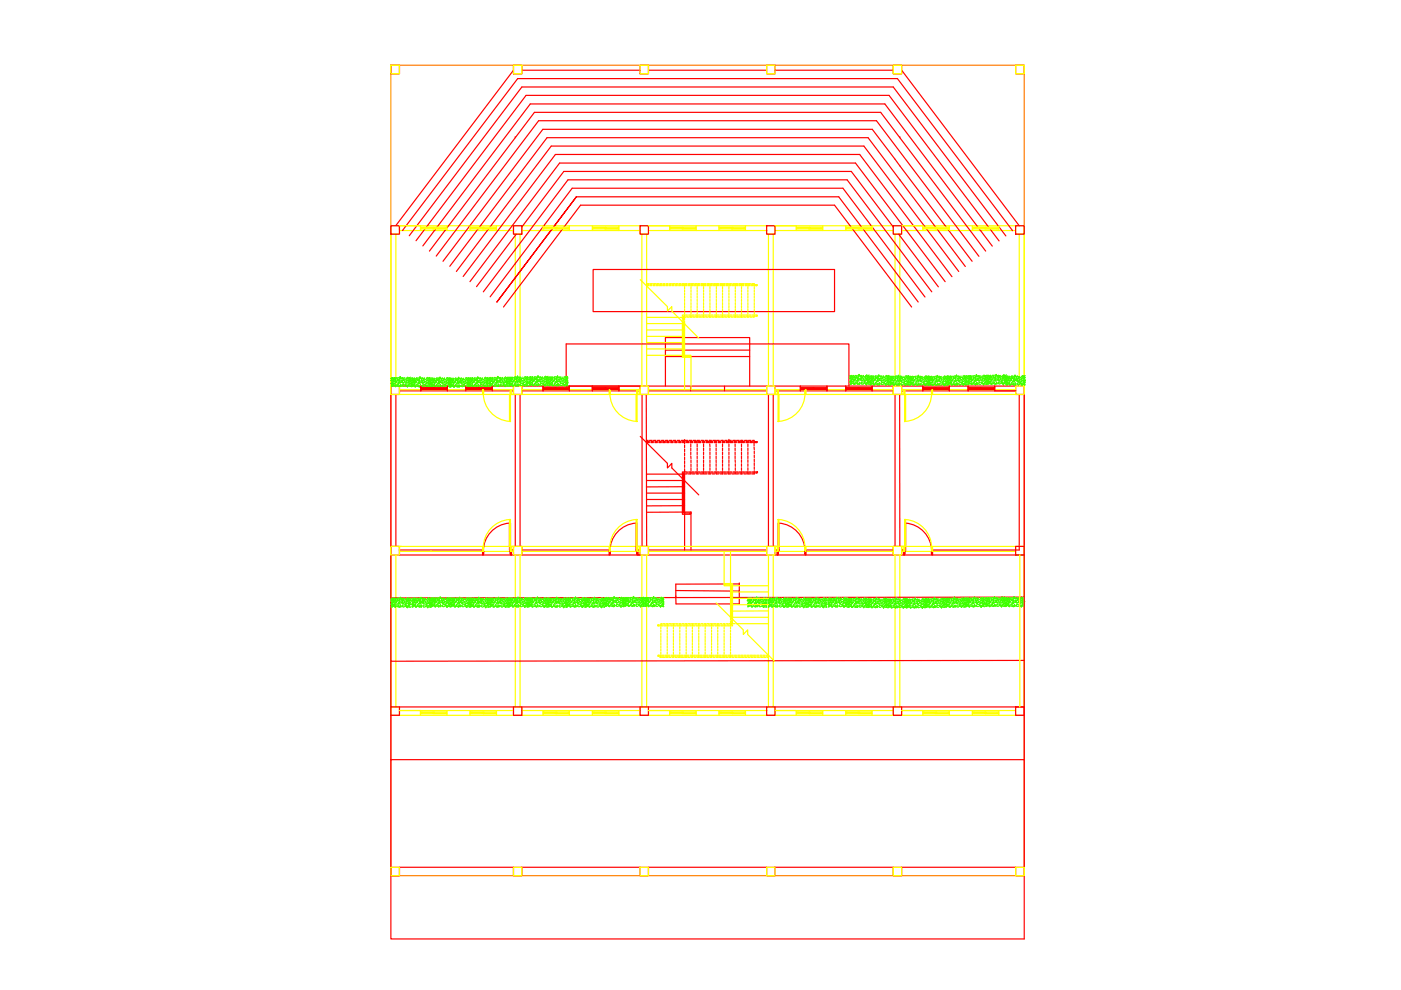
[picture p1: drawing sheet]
<svg xmlns="http://www.w3.org/2000/svg" width="297mm" height="210mm" viewBox="0 0 297 210" stroke-linecap="round" stroke-linejoin="round" font-family="sans-serif">
<!-- layer: SB foot print -->
<path d="M82.9 13.8h134.3v171.9h-134.3z" fill="none" stroke="#ff7f00" stroke-width=".25"/>
<!-- layer: SB GROUND FLOOR -->
<g fill="none" stroke="#f00" stroke-width=".25">
<path d="M82.9 13.8h1.8v1.8h-1.8zM108.9 13.8h1.7v1.8h-1.7zM108.9 14.9l-25 32.9M110.6 14.9h25.1M135.7 13.8h1.8v1.8h-1.8zM137.5 14.9h25M162.5 13.8h1.8v1.8h-1.8zM164.3 14.9h25.1M189.4 13.8h1.8v1.8h-1.8zM191.2 14.9l24.9 33M215.3 13.8h1.9v1.8h-1.9zM109.2 38.1h.1"/>
<path d="M109.2 29.2h.1M190.8 29.2h.1M190.8 38.1h.1M82.9 47.9h1.8v1.7h-1.8zM85.3 48.9l24.5-32.2h80.5l24.4 32.2M86.8 50l23.8-31.6h78.8l23.9 31.6M88.2 51l23.3-30.8h77l23.3 30.9M89.6 52.1l22.8-30.1h75.2l22.8 30.2M91 53.2l22.3-29.4h73.4l22.3 29.4M92.5 54.3l21.7-28.7h71.6l21.7 28.7M93.9 55.4l21.2-28h69.8l21.2 28M95.4 56.5l20.6-27.3h68.1l20.6 27.3"/>
<path d="M96.8 57.6l20.1-26.6h66.3l20.1 26.6M98.2 58.6l19.6-25.8h64.5l19.5 25.9M99.6 59.7l19-25.1h62.8l19 25.1M108.9 47.9h1.7v1.7h-1.7zM109.5 49.6l-8.5 11.2M110.6 48.1l8.9-11.7h61l8.9 11.7M122.2 41.7h55.6l16.9 22.3M125.8 57.1h51.1v9h-51.1zM135.7 47.9h1.8v1.7h-1.8zM162.5 47.9h1.8v1.7h-1.8zM189.4 47.9h1.8v1.7h-1.8zM190.5 49.6l8.5 11.2"/>
<path d="M215.3 47.9h1.9v1.7h-1.9zM102.5 61.9l17.9-23.8h59.2l18 23.8M103.9 62.9l17.4-23h57.4l17.4 23.1M105.4 64l16.8-22.3-16.8 22.3M106.8 65.1l16.3-21.6h53.8l16.4 21.6M141.1 74.2h17.8M141.1 75.6h17.8M82.9 81.9h134.3v35.8h-134.3zM83.9 83.6v32.3M84.7 81.9v1.7h-1.8M84.7 82.9h24.2M89.2 82.2h.2v.4h-.2"/>
<path d="M89.2 81.9v1M89.3 82.3h2.9v.2h-.3v-.2M89.4 82.2h2.7v.4h-2.7M89.6 82.3l-.2 .1M89.6 82.4h5.2v.1h-2.6M92.1 82.2h2.8M92.1 82.6h2.8M94.4 82.4v.1M94.7 82.2v.2M94.7 82.5v.1M94.9 81.9v1M98.7 82.2h.2v.4h-.2"/>
<path d="M98.7 81.9v1M98.8 82.3h2.9v.2h-.3v-.2M98.9 82.2h2.6v.4h-2.6M99.2 82.3l-.3 .1M99.2 82.4h5.1M101.5 82.2h2.9M101.5 82.6h2.9M104 82.4v.1M104.3 82.4v.1h-2.6M104.3 82.2v.2M104.3 82.5v.1M104.4 81.9v1"/>
<path d="M108.9 81.9v1.7h1.7v-1.7M109.2 83.6v32.3M110.3 83.6v32.3M110.6 82.9h25.1M115.1 82.2h.2v.4h-.2M115.1 81.9v1M115.2 82.3h2.9v.2h-.3v-.2M115.3 82.2h2.6v.4h-2.6M115.5 82.3l-.2 .1M115.5 82.4h5.1v.1h-2.5M117.9 82.2h2.8M117.9 82.6h2.8"/>
<path d="M120.3 82.4v.1M120.6 82.2v.2M120.6 82.5v.1M120.7 81.9v1M125.6 82.2h.1v.4h-.1M125.6 81.9v1M125.7 82.2h2.7v.4h-2.7M125.7 82.3h2.9v.2h-.3v-.2M126 82.3l-.3 .1M126 82.4h5.1v.1h-2.5M128.4 82.2h2.8M128.4 82.6h2.8"/>
<path d="M130.8 82.4v.1M131.1 82.2v.2M131.1 82.5v.1M131.2 81.9v1M135.7 92.5l5.8 5.7v1l.9-1v1l5.8 5.7M136.1 83.6v32.3M137 83.6l.1 32.3M137.1 93.4h.3M137.1 93.6h.6M137.1 93.8h.6M137.5 81.9v1.7h-1.8v-1.7h-15.7v-9h60v9M137.5 82.9h25"/>
<path d="M137.7 93.4h.6M138 93.6h.5M138 93.8h.5M138.5 93.4h.6M138.8 93.6h.6M138.8 93.8h.6M139.4 93.4h.5M139.7 93.6h.5M139.7 93.8h.5M140.2 93.4h.6M140.5 93.6h.6M140.5 93.8h.6"/>
<path d="M141.1 81.9v-10.3h17.8v10.3M141.1 93.4h.5M141.3 93.6h.6M141.3 93.8h.6M141.9 93.4h.6M142.2 93.6h.5M142.2 93.8h.5M142.7 93.4h.6M143 93.6h.6M143 93.8h.6M143.6 93.4h.5M143.9 93.6h.5"/>
<path d="M143.9 93.8h.5M144.4 93.4h.6M144.7 93.6h.6M144.7 93.8h.6M145.1 93.4h.1M145.1 93.4v.7M145.1 94.3v.6M145.1 95.2v.5M145.1 96v.6M145.1 96.9v.5M145.1 97.7v.6M145.1 98.5v.6"/>
<path d="M145.1 99.4v.7M145.3 93.4h.5M145.5 93.6h.6M145.5 93.8h.6M146.1 93.4h.6M146.4 93.6h.5M146.4 93.8h.5M146.4 81.9v1M146.5 96.7v.5M146.5 93.4v.5M146.5 94.1v.6M146.5 95v.5"/>
<path d="M146.5 95.8v.6M146.5 97.5v.6M146.5 98.4v.5M146.5 99.2v.6M146.9 93.4h.6M147.2 93.6h.6M147.2 93.8h.6M147.8 93.4h.5M147.8 93.4v.5M147.8 94.1v.6M147.8 95v.5M147.8 95.8v.6"/>
<path d="M147.8 96.7v.5M147.8 97.5v.6M147.8 98.3v.6M147.8 99.2v.6M148.1 93.6h.5M148.1 93.8h.5M148.6 93.4h.6v.5M148.9 93.6h.6M148.9 93.8h.6M149.2 94.1v.6M149.2 95v.5M149.2 95.8v.6"/>
<path d="M149.2 96.7v.5M149.2 97.5v.6M149.2 98.3v.6M149.2 99.2v.5M149.5 93.4h.5M149.7 93.6h.6M149.7 93.8h.6M150.3 93.4h.6M150.5 94.1v.6M150.5 93.4v.5M150.5 95v.5M150.5 95.8v.6"/>
<path d="M150.5 96.7v.5M150.5 97.5v.6M150.5 98.3v.6M150.5 99.2v.5M150.6 93.6h.5M150.6 93.8h.5M151.1 93.4h.6M151.4 93.6h.6M151.4 93.8h.6M151.8 93.4v.5M151.8 94.1v.6M151.8 95v.5"/>
<path d="M151.8 95.8v.6M151.8 96.7v.5M151.8 97.5v.6M151.8 98.3v.6M151.8 99.2v.5M152 93.4h.5M152.3 93.6h.5M152.3 93.8h.5M152.8 93.4h.6M153.1 93.6h.6M153.1 93.8h.6M153.2 93.4v.5"/>
<path d="M153.2 94.1v.6M153.2 95v.5M153.2 95.8v.6M153.2 96.7v.5M153.2 97.5v.6M153.2 98.3v.6M153.2 99.2v.5M153.6 81.9v1M153.7 93.4h.5M153.9 93.6h.6M153.9 93.8h.6M154.5 93.4h.6"/>
<path d="M154.5 93.4h.1M154.5 93.6h.1M154.5 93.8h.1M154.5 93.4v.4M154.5 94.1v.6M154.5 95v.5M154.5 95.8v.6M154.5 96.7v.5M154.5 97.5v.6M154.5 98.3v.6M154.5 99.2v.5M154.8 93.6h.5"/>
<path d="M154.8 93.8h.5M155.3 93.4h.6M155.6 93.6h.6M155.6 93.8h.6M155.9 97.5v.5M155.9 93.4v.4M155.9 94.1v.6M155.9 95v.5M155.9 95.8v.6M155.9 96.6v.6M155.9 98.3v.6M155.9 99.2v.5"/>
<path d="M156.2 93.4h.5M156.4 93.6h.6M156.4 93.8h.6M157 93.4h.6M157.2 93.4v.4M157.2 94.1v.6M157.2 95v.5M157.2 95.8v.6M157.2 96.6v.6M157.2 97.5v.5M157.2 98.3v.6M157.2 99.2v.5"/>
<path d="M157.3 93.6h.5M157.3 93.8h.5M157.8 93.4h.6M158.1 93.6h.6M158.1 93.8h.6M158.6 93.4v.4M158.6 94.1v.6M158.6 95v.5M158.6 95.8v.6M158.6 96.6v.6M158.6 97.5v.5M158.6 98.3v.6"/>
<path d="M158.6 99.2v.5M158.7 93.4h.5M158.9 93.6h.6M158.9 93.8h.6M159.5 93.4h.4v1.1M159.8 93.6h.7M159.8 93.8h.7M159.9 94.8v.5M159.9 95.6v.6M159.9 96.5v.5M159.9 97.3v.6M159.9 98.1v.6"/>
<path d="M159.9 99v.5M159.9 99.8v.7h-.5M160.3 93.7l.2 .1M160.4 93.6l.2 .1M162.5 81.9v1.7h1.8v-1.7M162.9 83.6v32.3M163.9 83.6v32.3M164.3 82.9h25.1M169.7 82.2h.1v.4h-.1M169.7 81.9v1M169.8 82.3h2.9v.2h-.3v-.2M169.8 82.2h2.7v.4h-2.7"/>
<path d="M170.1 82.3l-.3 .1M170.1 82.4h5.1v.1h-2.5M172.5 82.2h2.8M172.5 82.6h2.8M174.9 82.4v.1M175.2 82.2v.2M175.2 82.5v.1M175.3 81.9v1M179.3 82.2h.1v.4h-.1M179.3 81.9v1M179.4 82.3h2.9v.2h-.4v-.2M179.4 82.2h2.7v.4h-2.7"/>
<path d="M179.7 82.3l-.3 .1M179.7 82.4h5.1v.1h-2.5M182.1 82.2h2.8M182.1 82.6h2.8M184.5 82.4v.1M184.8 82.2v.2M184.8 82.5v.1M184.9 81.9v1M189.4 81.9v1.7h1.8v-1.7M189.8 83.6v32.3M190.7 83.6l.1 32.3M191.2 82.9h24.1h-4.4v-1v1"/>
<path d="M195.7 82.2h.1v.4h-.1M195.7 81.9v1M195.8 82.2h2.7v.4h-2.7M195.8 82.3h2.8v.2h-.3v-.2M196.1 82.3l-.3 .1M196.1 82.4h5.1v.1h-2.6M198.5 82.2h2.8M198.5 82.6h2.8M200.9 82.4v.1M201.2 82.2v.2M201.2 82.5v.1M201.3 81.9v1"/>
<path d="M205.3 82.2h.1v.4h-.1M205.3 81.9v1M205.3 82.3h2.9v.2h-.3v-.2M205.4 82.2h2.7v.4h-2.7M205.6 82.3l-.2 .1M205.6 82.4h5.2M208.1 82.2h2.8M208.1 82.6h2.8M210.5 82.4v.1M210.7 82.2v.2M210.7 82.5v.1M210.8 82.4v.1h-2.6"/>
<path d="M215.3 81.9v1.7h1.9M216.1 83.6v33h-18.4M82.9 115.9h1.8v1.8M82.9 117.8v9l134.3-.2M84.7 116.6h17.8M102.3 116.6v1.1h.2l.1-.8-.1-.2h-.2M108 110.9a5.9 5.9 0 0 0-5.5 6M108 110.9h.2v5.8h-.2zM108 116.6h.9M108.4 116.7h-.2l-.1 .2v.5l.1 .3h.2v-1.1v1.1M108.9 117.7v-1.8h1.7v1.8M110.6 116.6h18.5v1.1h.2l.1-.8-.1-.2h-.2"/>
<path d="M134.8 110.9a5.9 5.9 0 0 0-5.5 6M134.9 110.9h.2v5.8h-.2zM135.2 116.6v1.1h.5v-1.8h1.8v1.8M135.2 116.6v1.1h-.1l-.1-.8 .1-.2h.1M135.2 116.6h.5M137.1 104.5h8M137.1 101.9h8M137.1 100.5h8M137.1 105.9h8M137.5 116.6h25M145.1 100.1h-.4v8.9h1.7M145.1 116.6v-8h1.4v8"/>
<path d="M145.1 100.1h.1M145.1 107.2l-8 .1M145.1 103.2h-8M145.2 100.3h-.3v8.5h1.5M145.3 100.1h.4M145.4 100.3h.5M145.7 100.5h-.6v8.1h-8M146 100.1h.4M146.1 100.3h.4M146.5 108.8h.1M146.5 100v.5h-.5M146.7 100.1h.4"/>
<path d="M146.8 100.3h.4M146.8 100.5h.5M147.3 100.1h.5M147.4 100.3h.5M147.6 100.5h.6M147.8 100v.5M148 100.1h.4M148.1 100.3h.5M148.5 100.5h.5M148.7 100.1h.4M148.8 100.3h.5M149.2 100v.5"/>
<path d="M149.3 100.5h.6M149.3 100.1h.5M149.5 100.3h.4M150 100.1h.4M150.1 100.5h.6M150.1 100.3h.5M150.5 100v.5M150.7 100.1h.4M150.8 100.3h.4M151 100.5h.5M151.4 100.1h.4M151.5 100.3h.4"/>
<path d="M151.8 100l.1 .5h.5M152 100.1h.5M152.1 100.3h.5M152.7 100.5h.5M152.7 100.1h.4M152.8 100.3h.5M153.2 100v.5M153.4 100.1h.4M153.5 100.5h.6M153.5 100.3h.5M154 100.1h.5M154.2 100.3h.4"/>
<path d="M154.3 100.5h.6M154.5 100v.5M154.7 100.1h.4M154.8 100.3h.5M155.2 100.5h.5M155.4 100.1h.4M155.5 100.3h.4M155.9 100v.5M156 100.5h.6M156.1 100.1h.4M156.2 100.3h.4M156.7 100.1h.5"/>
<path d="M156.8 100.3h.5M156.9 100.5h.5M157.2 100v.5M157.4 100.1h.4M157.5 100.3h.5M157.7 100.5h.6M158.1 100.1h.4M158.2 100.3h.5M158.5 100.5h.6M158.6 100v.5M158.7 100.1h.5M158.9 100.3h.4"/>
<path d="M159.4 100.1h.4M159.5 100.3h.5M160.1 100.1h.5v.1M160.2 100.3h.3M160.3 100.2l.2 .1M160.6 100.2h.1M162.5 117.7v-1.8h1.8v1.8M164.3 116.6h.5M164.8 116.6v1.1h.2v-.8v-.2h-.2M164.8 116.6v1.1M165 110.9h.2v5.8h-.2zM165.1 110.9a5.9 5.9 0 0 1 5.6 6"/>
<path d="M170.7 116.6h.2v1.1h-.2l-.1-.3zM170.7 116.6h18.7M189.4 117.7v-1.8h1.8v1.8M191.6 116.7h.2l.1 .2-.1 .8h-.2v-1.1h-.4h.4v1.1M191.8 110.9h.2v5.8h-.2zM192 110.9a5.9 5.9 0 0 1 5.5 6M197.6 116.6h.1v1.1h-.1l-.1-.3zM215.3 115.9h1.9v1.8h-1.9zM217.2 117.7v32.2M82.9 126.8v13.4l134.3-.2M143.3 126.6h.1M143.3 123.9l13.4-.1v4.2h-13.4z"/>
<path d="M143.3 125.2l13.4 .1M156.7 123.8h.1M156.7 125.3h.1M82.9 140.2v9.7h134.3v11.2M82.9 149.9v11.2h134.3v22.8h-134.3v-22.8M84.7 149.9v1.8h-1.8M108.9 149.9v1.8h1.7v-1.8M135.7 149.9v1.8h1.8v-1.8M162.5 149.9v1.8h1.8v-1.8M189.4 149.9v1.8h1.8v-1.8M215.3 149.9h1.9v1.8h-1.9zM82.9 185.7v13.4h134.3v-13.4"/>
<path d="M84.7 183.9v1.8h-1.8v-1.8v1.8h1.8M108.9 183.9v1.8h1.7v-1.8M135.7 183.9v1.8h1.8v-1.8M162.5 183.9v1.8h1.8v-1.8M189.4 183.9v1.8h1.8v-1.8M215.3 183.9v1.8h1.9v-1.8"/>
<circle cx="146.4" cy="108.9" r=".11"/>
</g>
<!-- layer: SB FIRST FLOOR -->
<g fill="none" stroke="#ff0" stroke-width=".25">
<path d="M82.9 13.8h1.8v1.8h-1.8zM108.9 13.8h1.7v1.8h-1.7zM135.7 13.8h1.8v1.8h-1.8zM162.5 13.8h1.8v1.8h-1.8zM189.4 13.8h1.8v1.8h-1.8zM215.3 13.8h1.9v1.8h-1.9zM83.9 49.6v32.3M84.7 47.9h4.4v1M89.1 48.2h5.7M89.1 48.5h5.7M89.3 48.2v.3M89.3 48.2h2.8v.3"/>
<path d="M89.3 48.4h5.3M89.6 48.2v.2M91.8 48.2v.3h2.8M92 48.2v.3M94.4 48.4v.1M94.6 48.2v.3M94.8 47.9v1M99.6 48.2h5.7M99.6 48.5h5.7M99.6 47.9v1M99.8 48.2v.3M99.8 48.2h2.8v.3"/>
<path d="M99.8 48.4h5.3M100.1 48.2v.2M102.3 48.2v.3h2.8M102.5 48.2v.3M104.8 48.4v.1M105.1 48.2v.3M105.3 47.9v1M108.9 47.9v1M109.2 49.7v32.2M110.3 49.6v32.3M110.6 47.9v1.7h-1.7v-.7h-24.2v-1h132.5v35.7h-134.3v-34h1.8v-1.7h-1.8v1.7M110.6 48.9h25.1"/>
<path d="M115.1 47.9v1M115.1 48.2h5.6M115.1 48.5h5.6M115.3 48.2v.3M115.3 48.2h2.8v.3M115.3 48.4h5.3M115.5 48.2v.2M117.8 48.2v.3h2.8M117.9 48.2v.3M120.3 48.4v.1M120.6 48.2v.3M120.7 47.9v1"/>
<path d="M125.6 48.2h5.6M125.6 48.5h5.6M125.6 47.9v1M125.7 48.2v.3M125.7 48.2h2.9v.3M125.7 48.4h5.4M126 48.2v.2M128.3 48.2v.3h2.8M128.4 48.2v.3M130.8 48.4v.1M131.1 48.2v.3M131.2 47.9v1"/>
<path d="M135.7 47.9v1.7h1.8v-1.7h4.5v1M135.7 59.3l5.8 5.7v.9l.9-.9v.9l5.8 5.8M136.1 49.6v32.3M137.1 49.6v32.3M137.5 48.9h25M142 48.2h5.6M142 48.5h5.6M142.1 48.2v.3M142.1 48.2h2.8v.3M142.1 48.4h5.4M142.4 48.2v.2M144.6 48.2v.3h2.9"/>
<path d="M144.8 48.2v.3M147.2 48.4v.1M147.5 48.2v.3M147.6 47.9v1M152.4 48.2h5.7M152.4 48.5h5.7M152.4 47.9v1M152.6 48.2v.3M152.6 48.2h2.8v.3M152.6 48.4h5.3M152.9 48.2v.2M155.1 48.2v.3h2.8"/>
<path d="M155.3 48.2v.3M157.7 48.4v.1M157.9 48.2v.3M158.1 47.9v1M162.5 47.9v1.7h1.8v-1.7h4.5v1M162.9 49.6v32.3M163.9 49.6v32.3M164.3 48.9h25.1M168.8 48.2h5.6M168.8 48.5h5.6M168.9 48.2v.3M168.9 48.2h2.9v.3"/>
<path d="M168.9 48.4h5.4M169.2 48.2v.2M171.5 48.2v.3h2.8M171.6 48.2v.3M174 48.4v.1M174.3 48.2v.3M174.4 47.9v1M179.3 48.2h5.6M179.3 48.5h5.6M179.3 47.9v1M179.4 48.2v.3M179.4 48.2h2.9v.3"/>
<path d="M179.4 48.4h5.4M179.7 48.2v.2M181.9 48.2v.3h2.9M182.1 48.2v.3M184.5 48.4v.1M184.8 48.2v.3M184.9 47.9v1M189.4 47.9v1.7h1.8v-1.7h4.5v1M189.8 49.6v32.3M190.8 49.6v32.3M191.2 48.9h24.1M195.7 48.2h5.6"/>
<path d="M195.7 48.5h5.6M195.8 48.2v.3M195.8 48.2h2.8v.3M195.8 48.4h5.4M196.1 48.2v.2M198.3 48.2v.3h2.9M198.5 48.2v.3M200.9 48.4v.1M201.2 48.2v.3M201.3 47.9v1M206.1 48.2h5.7M206.1 48.5h5.7"/>
<path d="M206.1 47.9v1M206.3 48.2v.3M206.3 48.2h2.8v.3M206.3 48.4h5.4M206.6 48.2v.2M208.8 48.2v.3h2.9M208.9 48.2v.3M211.4 48.4v.1M211.7 48.2v.3M211.8 47.9v1M215.3 47.9v1.7h1.9M216.1 49.6v32.3"/>
<path d="M137.1 74h8M137.1 72.6h8M137.1 71.3h8M137.1 70h8M137.1 68.6h8M137.1 67.3h6.9M137.1 60.1h.6M137.1 60.4h.5M137.1 60.6h.5M137.8 60.4h.4M137.8 60.6h.4M137.9 60.1h.4"/>
<path d="M138.5 60.4h.4M138.5 60.6h.4M138.5 60.1h.5M139.2 60.4h.4M139.2 60.6h.4M139.2 60.1h.5M139.8 60.4h.5M139.8 60.6h.5M139.9 60.1h.5M140.5 60.4h.5M140.5 60.6h.5M140.6 60.1h.4"/>
<path d="M141.2 60.4h.4M141.2 60.6h.4M141.3 60.1h.4M141.8 60.4h.5M141.8 60.6h.5M141.9 60.1h.5M142.5 60.4h.4M142.5 60.6h.4M142.6 60.1h.4M143.2 60.4h.4M143.2 60.6h.4M143.2 60.1h.5"/>
<path d="M143.9 60.4h.4M143.9 60.6h.4M143.9 60.1h.5M144.2 67.3h.5v.4M144.5 60.4h.5M144.5 60.6h.5M144.6 60.1h.4M144.7 68v7.8h1.7M144.9 68.2v7.4h1.5M144.9 67.5v.5M145.1 66.8h-.4v.3M145.1 68.6v6.7h-8"/>
<path d="M145.1 60.1v.5M145.1 60.8v.4M145.1 61.5v.4M145.1 62.1v.5M145.1 62.8v.4M145.1 63.5v.4M145.1 64.2v.4M145.1 64.8v.5M145.1 65.5v.4M145.1 66.2v.4M145.1 66.8v.5M145.1 68.1v.5"/>
<path d="M145.2 67h-.3v.3h.2M145.2 60.4h.5M145.2 60.6h.5M145.3 60.1h.4M145.3 66.8h.4M145.4 67.3h-.3v.5M145.4 67h.5M145.6 67.3h.4M145.9 60.4h.4M145.9 60.6h.4M146 60.1h.4M146 66.8h.4"/>
<path d="M146.1 67h.4M146.2 67.3h.5M146.5 60.1v.5M146.5 60.8v.4M146.5 61.5v.4M146.5 62.1v.5M146.5 62.8v.4M146.5 63.5v.4M146.5 64.2v.4M146.5 64.8v.5M146.5 65.5v.4M146.5 66.2v.4"/>
<path d="M146.5 66.8v.5M146.5 60.4h.5M146.5 60.6h.5M146.6 60.1h.5M146.7 66.8h.4M146.8 67h.4M146.9 67.3h.5M147.2 60.4h.4M147.2 60.6h.4M147.3 60.1h.4M147.3 66.8h.5M147.4 67h.5"/>
<path d="M147.6 67.3h.5M147.8 60.1v.5M147.8 60.8v.4M147.8 61.5v.4M147.8 62.1v.5M147.8 62.8v.4M147.8 63.5v.4M147.8 64.2v.4M147.8 64.8v.5M147.8 65.5v.4M147.8 66.2v.4M147.8 66.8v.5"/>
<path d="M147.9 60.4h.4M147.9 60.6h.4M147.9 60.1h.5M148 66.8h.4M148.1 67h.5M148.3 67.3h.4M148.6 60.4h.4M148.6 60.6h.4M148.6 60.1h.5M148.7 66.8h.4M148.8 67h.5M149 67.3h.4"/>
<path d="M149.2 60.1v.5M149.2 60.8v.4M149.2 61.5v.4M149.2 62.1v.5M149.2 62.8v.4M149.2 63.5v.4M149.2 64.2v.4M149.2 64.8v.5M149.2 65.5v.4M149.2 66.2v.4M149.2 66.8v.5M149.2 60.4h.5"/>
<path d="M149.2 60.6h.5M149.3 60.1h.4M149.3 66.8h.5M149.5 67h.4M149.6 67.3h.5M149.9 60.4h.5M149.9 60.6h.5M150 60.1h.4M150 66.8h.4M150.1 67h.5M150.3 67.3h.4M150.5 60.1v.5"/>
<path d="M150.5 60.8v.4M150.5 61.5v.4M150.5 62.1v.5M150.5 62.8v.4M150.5 63.5v.4M150.5 64.2v.4M150.5 64.8v.5M150.5 65.5v.4M150.5 66.2v.4M150.5 66.8v.5M150.6 60.4h.4M150.6 60.6h.4"/>
<path d="M150.7 60.1h.4M150.7 66.8h.4M150.8 67h.4M150.9 67.3h.5M151.2 60.4h.5M151.2 60.6h.5M151.3 60.1h.5M151.4 66.8h.4M151.5 67h.4M151.6 67.3h.5M151.9 60.1v.5M151.9 60.8v.4"/>
<path d="M151.9 61.5v.4M151.9 62.1v.5M151.9 62.8v.4M151.9 63.5v.4M151.9 64.2v.4M151.9 64.8v.5M151.9 65.5v.4M151.9 66.2v.4M151.9 66.8v.5M151.9 60.4h.4M151.9 60.6h.4M152 60.1h.4"/>
<path d="M152 66.8h.5M152.1 67h.5M152.3 67.3h.5M152.6 60.4h.4M152.6 60.6h.4M152.6 60.1h.5M152.7 66.8h.4M152.8 67h.5M153 67.3h.4M153.2 60.1v.5M153.2 60.8v.4M153.2 61.5v.4"/>
<path d="M153.2 62.1v.5M153.2 62.8v.4M153.2 63.5v.4M153.2 64.2v.4M153.2 64.8v.5M153.2 65.5v.4M153.2 66.2v.4M153.2 66.8v.5M153.3 60.4h.4M153.3 60.6h.4M153.3 60.1h.5M153.4 66.8h.4"/>
<path d="M153.5 67h.5M153.7 67.3h.4M153.9 60.4h.5M153.9 60.6h.5M154 60.1h.4M154 66.8h.5M154.2 67h.4M154.3 67.3h.5M154.5 60.1v.5h.6M154.5 60.8v.4M154.5 61.5v.4M154.5 62.1v.5"/>
<path d="M154.5 62.8v.4M154.5 63.5v.4M154.5 64.2v.4M154.5 64.8v.5M154.5 65.5v.4M154.5 66.2v.4M154.5 66.8v.5M154.6 60.4h.5M154.7 60.1h.4M154.7 66.8h.4M154.8 67h.5M155 67.3h.4"/>
<path d="M155.3 60.4h.4M155.3 60.6h.4M155.3 60.1h.5M155.4 66.8h.4M155.5 67h.4M155.6 67.3h.5M155.9 60.1v.5M155.9 60.8v.4M155.9 61.5v.4M155.9 62.1v.5M155.9 62.8v.4M155.9 63.5v.4"/>
<path d="M155.9 64.2v.4M155.9 64.8v.5M155.9 65.5v.4M155.9 66.2v.4M155.9 66.8v.5M155.9 60.4h.5M155.9 60.6h.5M156 60.1h.4M156.1 66.8h.4M156.2 67h.4M156.3 67.3h.5M156.6 60.4h.4"/>
<path d="M156.6 60.6h.4M156.7 60.1h.4M156.7 66.8h.5M156.8 67h.5M157 67.3h.5M157.2 60.1v.5M157.2 60.8v.4M157.2 61.5v.4M157.2 62.1v.5M157.2 62.8v.4M157.2 63.5v.4M157.2 64.2v.4"/>
<path d="M157.2 64.8v.5M157.2 65.5v.4M157.2 66.2v.4M157.2 66.8v.5M157.3 60.4h.4M157.3 60.6h.4M157.3 60.1h.5M157.4 66.8h.4M157.5 67h.5M157.7 67.3h.4M158 60.4h.4M158 60.6h.4"/>
<path d="M158 60.1h.5M158.1 66.8h.4M158.2 67h.5M158.4 67.3h.4M158.6 60.1v.5h.5M158.6 60.8v.4M158.6 61.5v.4M158.6 62.1v.5M158.6 62.8v.4M158.6 63.5v.4M158.6 64.2v.4M158.6 64.8v.5"/>
<path d="M158.6 65.5v.4M158.6 66.2v.4M158.6 66.8v.5M158.6 60.4h.5M158.7 60.1h.4M158.7 66.8h.5M158.9 67h.4M159 67.3h.5M159.3 60.4h.5M159.3 60.6h.5M159.4 60.1h.5v.5M159.4 66.8h.4"/>
<path d="M159.5 67h.5M159.9 66.8v.5h-.2M159.9 60.8v.4M159.9 61.5v.4M159.9 62.1v.5M159.9 62.8v.4M159.9 63.5v.4M159.9 64.2v.4M159.9 64.8v.5M159.9 65.5v.4M159.9 66.2v.4M160 60.4h.5"/>
<path d="M160 60.6h.5M160.1 66.8h.4M160.2 67h.3M160.3 60.5l.2 .1M160.3 66.9l.2 .1M160.4 60.4l.2 .1M160.4 66.8l.2 .1M82.9 81.9h1.8v1.7M84.7 82.6h24.2M102.6 83.4v-.5l-.1-.3h-.2v1h.2v-.2a5.9 5.9 0 0 0 5.5 5.9M108 83.6h.2v5.8h-.2zM108.2 82.6h.2v1h-.2l-.1-.2z"/>
<path d="M108.4 82.6h.5v1h-.5h.5v-1.7h1.7v1.7M110.6 82.6h25.1M129.4 83.4v-.5l-.1-.3h-.2v1h.2v-.2a5.9 5.9 0 0 0 5.5 5.9M134.9 83.6h.2v5.8h-.2zM135.1 82.6h.1v1h-.1l-.1-.2zM135.2 82.6h.5v1h-.5h.5v-1.7h1.8v1.7M137.5 82.6h25M145.1 82.6v-7.3h1.4v7.3M164.3 82.6h25.1M164.8 82.6h-.5v1h.5h-.5v-1.7h-1.8v1.7M164.8 82.6h.2v.3v.7h-.2zM165 83.6h.2v5.8h-.2z"/>
<path d="M170.6 83.4v-.5l.1-.3h.2v1h-.2v-.2M170.7 83.4a5.9 5.9 0 0 1-5.6 5.9M191.2 82.6h24.1M191.6 82.6h-.4v1h.4h-.4v-1.7h-1.8v1.7M191.6 82.6h.2l.1 .3-.1 .7h-.2zM191.8 83.6h.2v5.8h-.2zM197.6 83.4v.2h.1v-1h-.1l-.1 .3a5.9 5.9 0 0 1-5.5 6.4M217.2 81.9h-1.9v1.7M83.9 117.7v32.2M84.7 115.9h.4M91.2 116.9h.5M108 110.2a5.9 5.9 0 0 0-5.5 5.9v-.2h-.2v1h.2l.1-.2v-.6"/>
<path d="M108 110.1h.2v5.8h-.2zM108.2 115.9h.2v1h-.2l-.1-.2zM108.4 116.9h.5v-1h-.5h.5v1M109.2 117.8v32.1M110.3 117.7v32.2M110.6 115.9v1.8h-1.7v-.8h-24.2v-1h52.8M110.6 116.9h25.1M134.8 110.2a5.9 5.9 0 0 0-5.5 5.9v-.2h-.2v1h.2l.1-.2v-.6M134.9 110.1h.2v5.8h-.2zM135.1 115.9h.1v1h-.1l-.1-.2zM136.1 117.7v32.2M137.1 117.7v32.2"/>
<path d="M137.5 115.9h79.7v35.8h-134.3v-34h1.8v-1.8h-1.8v1.8M137.5 115.9v1.8h-1.8v-1.8h-.5h.5v1h-.5M137.5 116.9h25M153.5 116.9v7.3h1.4v-7.3M162.5 115.9v1.8h1.8v-1.8h.5h-.5v1h.5M162.9 117.7v32.2M163.9 117.7v32.2M164.3 116.9h25.1M164.8 115.9h.2v.2v.8h-.2zM165 110.1h.2v5.8h-.2zM165.1 110.2a5.9 5.9 0 0 1 5.6 5.9M170.6 116.1v.6l.1 .2h.2v-1h-.2v.2"/>
<path d="M189.4 115.9v1.8h1.8v-1.8h.4h-.4v1h.4M189.8 117.7v32.2M190.8 117.7v32.2M191.2 116.9h24.1M191.6 115.9h.2l.1 .2-.1 .8h-.2zM191.8 110.1h.2v5.8h-.2zM192 110.2a5.9 5.9 0 0 1 5.5 6.5l.1 .2h.1v-1h-.1v.2M215.3 115.9v1.8h1.9M216.2 117.7v32.2M139.4 139.1h.2M139.4 132.6l.2 .1M139.5 132.5l.1 .1"/>
<path d="M139.5 138.9l.2 .2M139.5 132.5h.3M139.6 132.7h.3M139.6 139.1h.5M139.6 138.9h.5M139.9 139.4h.3M140 132.5h.5M140.1 132.9v.4M140.1 133.6v.4M140.1 134.3v.4M140.1 134.9v.5M140.1 135.6v.4"/>
<path d="M140.1 136.3v.4M140.1 136.9v.5M140.1 137.6v.4M140.1 138.3v.4M140.1 139v.4M140.2 132.7h.4M140.3 139.1h.4M140.3 138.9h.4M140.3 132.2h-.2v.5M140.4 139.4h.5M140.5 132.2h.5M140.7 132.5h.5"/>
<path d="M140.8 132.7h.5M141 139.1h.4M141 138.9h.4M141.1 139.4h.5M141.2 132.2h.5M141.4 132.5h.4M141.5 132.2v.5M141.5 132.9v.4M141.5 133.6v.4M141.5 134.3v.4M141.5 134.9v.5M141.5 135.6v.4"/>
<path d="M141.5 136.3v.4M141.5 136.9v.5M141.5 137.6v.4M141.5 138.3v.4M141.5 139v.4M141.5 132.7h.4M141.6 139.1h.5M141.6 138.9h.5M141.8 139.4h.4M141.9 132.2h.5M142.1 132.5h.4M142.2 132.7h.4"/>
<path d="M142.3 139.1h.4M142.3 138.9h.4M142.5 139.4h.4M142.6 132.2h.4M142.7 132.5h.5M142.8 132.2v.5M142.8 132.9v.4M142.8 133.6v.4M142.8 134.3v.4M142.8 134.9v.5M142.8 135.6v.4M142.8 136.3v.4"/>
<path d="M142.8 136.9v.5M142.8 137.6v.4M142.8 138.3v.4M142.8 139v.4M142.9 132.7h.4M142.9 139.1h.5M142.9 138.9h.5M143.2 139.4h.4M143.2 132.2h.5M143.4 132.5h.4M143.5 132.7h.5M143.6 139.1h.5"/>
<path d="M143.6 138.9h.5M143.8 139.4h.5M143.9 132.2h.4M144.1 132.5h.4M144.1 132.2v.5M144.1 132.9v.4M144.1 133.6v.4M144.1 134.3v.4M144.1 134.9v.5M144.1 135.6v.4M144.1 136.3v.4M144.1 136.9v.5"/>
<path d="M144.1 137.6v.4M144.1 138.3v.4M144.1 139v.4M144.2 132.7h.4M144.3 139.1h.5M144.3 138.9h.5M144.5 139.4h.4M144.6 132.2h.4M144.7 132.5h.5M144.9 132.7h.4M145 139.1h.4M145 138.9h.4"/>
<path d="M145.1 139.4h.5M145.2 132.2h.5M145.4 132.5h.5M145.5 132.2v.5M145.5 132.9v.4M145.5 133.6v.4M145.5 134.3v.4M145.5 134.9v.5M145.5 135.6v.4M145.5 136.3v.4M145.5 136.9v.5M145.5 137.6v.4"/>
<path d="M145.5 138.3v.4M145.5 139v.4M145.5 132.7h.5M145.7 139.1h.4M145.7 138.9h.4M145.8 139.4h.5M145.9 132.2h.5M146.1 132.5h.4M146.2 132.7h.4M146.3 139.1h.5M146.3 138.9h.5M146.5 139.4h.4"/>
<path d="M146.6 132.2h.5M146.8 132.5h.4M146.8 132.2v.5M146.8 132.9v.4M146.8 133.6v.4M146.8 134.3v.4M146.8 134.9v.5M146.8 135.6v.4M146.8 136.3v.4M146.8 136.9v.5M146.8 137.6v.4M146.8 138.3v.4"/>
<path d="M146.8 139v.4M146.9 132.7h.4M147 139.1h.4M147 138.9h.4M147.2 139.4h.4M147.3 132.2h.4M147.4 132.5h.5M147.6 132.7h.4M147.6 139.1h.5M147.6 138.9h.5M147.9 139.4h.4M147.9 132.2h.5"/>
<path d="M148.1 132.5h.4M148.2 132.2v.5M148.2 132.9v.4M148.2 133.6v.4M148.2 134.3v.4M148.2 134.9v.5M148.2 135.6v.4M148.2 136.3v.4M148.2 136.9v.5M148.2 137.6v.4M148.2 138.3v.4M148.2 139v.4"/>
<path d="M148.2 132.7h.5M148.3 139.1h.5M148.3 138.9h.5M148.5 139.4h.5M148.6 132.2h.4M148.8 132.5h.4M148.9 132.7h.4M149 139.1h.5M149 138.9h.5M149.2 139.4h.4M149.3 132.2h.4M149.4 132.5h.5"/>
<path d="M149.5 132.2v.5h.5M149.5 132.9v.4M149.5 133.6v.4M149.5 134.3v.4M149.5 134.9v.5M149.5 135.6v.4M149.5 136.3v.4M149.5 136.9v.5M149.5 137.6v.4M149.5 138.3v.4M149.5 139v.4M149.7 139.1h.4"/>
<path d="M149.7 138.9h.4M149.8 139.4h.5M149.9 132.2h.5M150.1 132.5h.5M150.2 132.7h.5M150.4 139.1h.4M150.4 138.9h.4M150.5 139.4h.4M150.6 132.2h.5M150.8 132.5h.4M150.9 132.2v.5M150.9 132.9v.4"/>
<path d="M150.9 133.6v.4M150.9 134.3v.4M150.9 134.9v.5M150.9 135.6v.4M150.9 136.3v.4M150.9 136.9v.5M150.9 137.6v.4M150.9 138.3v.4M150.9 139v.4M150.9 132.7h.4M151 139.1h.5M151 138.9h.5"/>
<path d="M151.2 139.4h.4M151.3 132.2h.5M151.5 132.5h.4M151.6 132.7h.4M151.7 139.1h.4M151.7 138.9h.4M151.8 127.8l5.8 5.7v1l.9-1v1l5.7 5.7M151.9 139.4h.4M152 132.2h.4M152.1 132.5h.5M152.2 132.2v.5M152.2 132.9v.4"/>
<path d="M152.2 133.6v.4M152.2 134.3v.4M152.2 134.9v.5M152.2 135.6v.4M152.2 136.3v.4M152.2 136.9v.5M152.2 137.6v.4M152.2 138.3v.4M152.2 139v.4M152.3 132.7h.4M152.3 139.1h.5M152.3 138.9h.5"/>
<path d="M152.5 139.4h.5M152.6 132.2h.5M152.8 132.5h.4M152.9 132.7h.5M153 139.1h.5M153 138.9h.5M153.2 139.4h.5M153.3 132.2h.4M153.5 132.5h.4M153.5 132.2l.1 .5h.4M153.5 132.9v.4M153.5 133.6v.4"/>
<path d="M153.5 134.3v.4M153.5 134.9v.5M153.5 135.6v.4M153.5 136.3v.4M153.5 136.9v.5M153.5 137.6v.4M153.5 138.3v.4M153.5 139v.4M153.7 123.7h1.6v7.9M153.7 124h1.4v7.3M153.7 139.1h.5M153.7 138.9h.5"/>
<path d="M153.9 139.4h.4M154 132.2h.4M154.1 132.5h.5M154.2 132.7h.5M154.4 139.1h.4M154.4 138.9h.4M154.5 139.4h.5M154.9 131.7v.5h-.3M154.9 125.5h8M154.9 126.9h8M154.9 128.2h8M154.9 130.9h8"/>
<path d="M154.9 130.9v.6M154.9 132.9v.4M154.9 133.6v.4M154.9 134.3v.4M154.9 134.9v.5M154.9 135.6v.4M154.9 136.3v.4M154.9 136.9v.5M154.9 137.6v.4M154.9 138.3v.4M154.9 139v.4M155.1 139.1h.4"/>
<path d="M155.1 138.9h.4M155.1 132.2v.3h-.3M155.1 131.6v.4M155.1 132.2h-.2v.5M155.2 139.4h.4M155.3 132.4v.3h-.4M155.3 131.8v.4M155.3 132.2h.5M155.7 139.1h.5M155.7 138.9h.5M155.9 139.4h.4M156 132.2h6.9"/>
<path d="M156.4 139.1h.4M156.4 138.9h.4M156.6 139.4h.4M157 139.1h.5M157 138.9h.5M157.2 139.4h.5M157.7 139.1h.5M157.7 138.9h.5M157.9 139.4h.5M158.4 139.1h.5M158.4 138.9h.5M158.6 139.4h.4"/>
<path d="M159.1 139.1h.4M159.1 138.9h.4M159.2 139.4h.5M159.8 139.1h.4M159.8 138.9h.4M159.9 139.4h.4M160.4 139.1h.5M160.4 138.9h.5M160.6 139.4h.4M161.1 139.1h.4M161.1 138.9h.4M161.3 139.4h.4"/>
<path d="M161.7 139.1h.5M161.7 138.9h.5M161.9 139.4h.5M162.4 139.1h.5M162.4 138.9h.5M162.6 139.4h.3M162.9 124.2h-8v6.7M162.9 129.5l-8 .1M82.9 149.9h1.8v1.8M84.7 150.7h24.2M89.1 150.9h5.7M89.1 151.3h5.7"/>
<path d="M89.1 150.7v1M89.3 150.9v.4M89.3 151h2.8v.3M89.3 151.2h5.3M89.6 151v.2M91.8 151v.3h2.8M92 150.9v.4M94.4 151.2v.1M94.6 150.9v.4M94.8 150.7v1M99.6 150.9h5.7M99.6 151.3h5.7"/>
<path d="M99.6 150.7v1M99.8 150.9v.4M99.8 151h2.8v.3M99.8 151.2h5.3M100.1 151v.2M102.3 151v.3h2.8M102.5 150.9v.4M104.8 151.2v.1M105.1 150.9v.4M105.3 150.7v1M108.9 151.7v-1.8h1.7v1.8M110.6 150.7h25.1"/>
<path d="M115.1 150.7v1M115.1 150.9h5.6M115.1 151.3h5.6M115.3 150.9v.4M115.3 151h2.8v.3M115.3 151.2h5.3M115.5 151v.2M117.8 151v.3h2.8M117.9 150.9v.4M120.3 151.2v.1M120.6 150.9v.4M120.7 150.7v1"/>
<path d="M125.6 150.7v1M125.6 150.9h5.6M125.6 151.3h5.6M125.7 150.9v.4M125.7 151h2.9v.3M125.7 151.2h5.4M126 151v.2M128.3 151v.3h2.8M128.4 150.9v.4M130.8 151.2v.1M131.1 150.9v.4M131.2 150.7v1"/>
<path d="M135.7 151.7v-1.8h1.8v1.8M137.5 150.7h25M142 150.9h5.6M142 151.3h5.6M142 150.7v1M142.1 150.9v.4M142.1 151h2.8v.3M142.1 151.2h5.4M142.4 151v.2M144.6 151v.3h2.9M144.8 150.9v.4M147.2 151.2v.1"/>
<path d="M147.5 150.9v.4M147.6 150.7v1M152.4 150.9h5.7M152.4 151.3h5.7M152.4 150.7v1M152.6 150.9v.4M152.6 151h2.8v.3M152.6 151.2h5.3M152.9 151v.2M155.1 151v.3h2.8M155.3 150.9v.4M157.7 151.2v.1"/>
<path d="M157.9 150.9v.4M158.1 150.7v1M162.5 151.7v-1.8h1.8v1.8M164.3 150.7h25.1M168.8 150.9h5.6M168.8 151.3h5.6M168.8 150.7v1M168.9 150.9v.4M168.9 151h2.9v.3M168.9 151.2h5.4M169.2 151v.2M171.5 151v.3h2.8"/>
<path d="M171.6 150.9v.4M174 151.2v.1M174.3 150.9v.4M174.4 150.7v1M179.3 150.9h5.6M179.3 151.3h5.6M179.3 150.7v1M179.4 150.9v.4M179.4 151h2.9v.3M179.4 151.2h5.4M179.7 151v.2M181.9 151v.3h2.9"/>
<path d="M182.1 150.9v.4M184.5 151.2v.1M184.8 150.9v.4M184.9 150.7v1M189.4 151.7v-1.8h1.8v1.8M191.2 150.7h24.1M195.7 150.9h5.6M195.7 151.3h5.6M195.7 150.7v1M195.8 150.9v.4M195.8 151h2.8v.3M195.8 151.2h5.4"/>
<path d="M196.1 151v.2M198.3 151v.3h2.9M198.5 150.9v.4M200.9 151.2v.1M201.2 150.9v.4M201.3 150.7v1M206.1 150.9h5.7M206.1 151.3h5.7M206.1 150.7v1M206.3 150.9v.4M206.3 151h2.8v.3M206.3 151.2h5.4"/>
<path d="M206.6 151v.2M208.8 151v.3h2.9M208.9 150.9v.4M211.4 151.2v.1M211.7 150.9v.4M211.8 150.7v1M217.2 149.9h-1.9v1.8M82.9 183.9h1.8v1.8h-1.8zM108.9 183.9h1.7v1.8h-1.7zM135.7 183.9h1.8v1.8h-1.8zM162.5 183.9h1.8v1.8h-1.8zM189.4 183.9h1.8v1.8h-1.8z"/>
<path d="M215.3 183.9h1.9v1.8h-1.9z"/>
<circle cx="146.4" cy="75.7" r=".11"/>
<circle cx="153.6" cy="123.8" r=".11"/>
</g>
<!-- layer: CAY -->
<g fill="none" stroke="#3fff00" stroke-width=".25">
<path d="M84.9 79.8l.1 .4-.3 .1zM86.4 80l.3 .3-.3-.1v-.2M87 80v.2h-.3l.1-.2M89.1 79.9l.1 .3-.3 .2-.1-.2zM90.6 80l.3 .4h-.2l-.1-.3M91.2 80v.2l-.3 .1 .1-.2M93.3 79.9l.1 .3-.3 .2-.1-.2zM97.3 80l.1 .2-.3 .2-.1-.1zM101.3 79.9l.2 .3-.4 .2zM102.9 80l.3 .3-.3 .1v-.4M103.4 80v.2h-.2v-.1M103.9 80l.2 .1v.3l-.3-.2z"/>
<path d="M104.3 80l.3 .2-.1 .4-.2-.2zM104.9 80l-.1 .1 .4-.1M105.6 79.8l.1 .3-.3 .2-.1-.2zM106.5 80v.3l.3 .1 .2-.2-.1-.2M107.1 79.9l.3 .4-.3-.1v-.2M107.7 79.9v.2l-.3 .1 .1-.2M107.9 80l-.1 .2h.2M108.1 79.9l.2 .1v.3l-.3-.1zM108.5 79.9l.3 .2-.1 .4-.3-.2zM109.1 79.9l-.1 .1 .4-.1M109.8 79.7l.1 .3-.4 .2zM110.1 80l.1-.1 .3 .2-.4 .1z"/>
<path d="M110.7 80v.2l.2 .1 .3-.2-.1-.1M111.3 79.8l.3 .4h-.2l-.1-.3M111.9 79.8v.2l-.3 .1 .1-.2M112.2 79.9l-.1 .2h.2M112.4 79.8l.2 .2v.2h-.2zM112.8 79.8l.3 .2-.1 .4-.2-.2zM113.7 79.8l-.3 .2h-.1l.1-.1M114.1 79.7l.1 .3-.3 .1-.1-.1zM114.3 80l.2-.1 .3 .1-.4 .1zM115 79.9v.3h.2l.2-.3M115.6 79.7l.3 .4-.3 .1v-.4M116.2 79.7l-.1 .3h-.2v-.2"/>
<path d="M116.4 79.9l-.1 .2h.2M116.6 79.9l.2 .1v.2l-.3-.1zM117 79.9l.2 .1v.5l-.3-.3zM117.5 79.9l-.1 .1 .4-.1M118.2 79.7l.2 .3-.4 .2zM118.5 80l.2-.1 .2 .1-.4 .1zM119.2 79.9v.3l.2 .1 .2-.2v-.2M119.8 79.8l.2 .4-.3-.1v-.2M120.3 79.8v.2l-.2 .1v-.2M180.3 79.6l-.1 .2h.2M180.5 79.6l.2 .1v.3l-.3-.2zM180.9 79.6l.3 .1-.1 .5-.3-.2z"/>
<path d="M181.4 79.6l-.1 .1h.2l.3-.1M182.1 79.4l.2 .3-.4 .2zM182.4 79.7l.2-.1 .3 .1-.5 .1zM182.9 80h.1l-.1 .2zM183.1 79.6v.3l.2 .1 .2-.4M183.7 79.5l.2 .4-.2-.1v-.2M184.1 79.9h.2l-.1 .3h-.3zM184.3 79.5l-.3 .3 .1-.2M184.5 79.7l-.1 .2h.2M184.6 79.7h.3v.3l-.3-.1zM185.1 79.7l.2 .1v.4l-.3-.1zM185.6 79.7l-.1 .1h.2l.3-.1"/>
<path d="M186.3 79.4l.2 .4-.4 .2-.1-.2zM186.6 79.7h.2l.3 .1-.5 .1zM187.3 79.7v.3l.2 .1 .2-.4M187.9 79.6l.2 .4-.2-.1v-.2M188.2 80h.3l-.2 .3-.2-.1zM188.5 79.6l-.1 .2-.2 .1v-.2M188.7 79.7l-.1 .3h.2M188.9 79.7l.2 .1v.3l-.3-.1zM189.3 79.7l.3 .2-.1 .4-.3-.2zM189.9 79.7l-.2 .2h.2l.2-.2M190.5 79.5l.2 .3-.4 .2zM190.8 79.8l.2-.1 .2 .2-.4 .1z"/>
<path d="M191.5 79.7v.3l.2 .1 .2-.4M192.1 79.6l.2 .4h-.2v-.3M192.6 79.6l-.2 .3v-.2M192.9 79.8l-.1 .2h.2M193.1 79.7l.2 .2v.2l-.3-.1zM193.5 79.7l.2 .2v.4l-.3-.1zM194 79.7l-.1 .2 .4-.2M194.7 79.5l.2 .4-.4 .1zM195 79.8l.2-.1 .2 .2-.4 .1zM195.7 79.8v.3l.2 .1 .2-.2v-.2M196.3 79.7l.2 .3h-.2l-.1-.3M196.8 79.7v.2l-.2 .1v-.3"/>
<path d="M196.9 79.8l-.1 .2h.2M197.1 79.7l.2 .2-.1 .3-.2-.2zM197.5 79.7l.3 .3-.1 .4-.3-.2zM198.4 79.7l-.5 .2 .2-.1M198.7 79.6l.2 .3-.4 .2zM199 79.9l.2-.1 .3 .2h-.5zM199.7 79.8v.3l.2 .1 .2-.4M200.3 79.7l.3 .3-.3 .1v-.4M200.9 79.7l-.3 .3v-.2M200.9 79.7v.3l.2-.1M201.1 79.7l.3 .1-.1 .3-.2-.2zM201.6 79.7l.2 .2-.1 .4-.2-.2z"/>
<path d="M202.1 79.7l-.1 .1 .1 .1 .3-.2M202.8 79.5l.1 .3-.3 .2-.1-.2zM203.1 79.8l.2-.1 .2 .2-.4 .1zM203.7 79.7v.3l.3 .1 .2-.4M204.4 79.6l.2 .4-.3-.1v-.2M204.9 79.6v.2l-.3 .1 .1-.2M205.2 79.7l-.1 .2h.2M205.4 79.6l.2 .1v.3l-.3-.1zM205.8 79.6l.3 .2-.1 .4-.3-.2zM206.4 79.6l-.2 .1 .5-.1M207 79.4l.2 .3-.4 .2zM207.3 79.7l.2-.1 .3 .2-.5 .1z"/>
<path d="M207.8 80h.1l-.1 .2zM208 79.6v.4h.2l.2-.3M208.6 79.5l.3 .4h-.3v-.3M208.9 80l.3-.1-.1 .3h-.3zM209.2 79.5l-.3 .3v-.2M209.4 79.6l-.1 .2h.2M209.5 79.5l.3 .2-.1 .2-.2-.1zM210 79.5l.2 .2v.4l-.3-.1zM210.5 79.5l-.1 .2 .4-.2M210.8 80l.3 .1v.3zM211.2 79.4l.2 .3-.4 .1-.1-.1zM211.5 79.7l.2-.2 .2 .2-.4 .1z"/>
<path d="M211.9 79.9l.2 .1-.1 .2zM212.2 79.6v.3l.2 .1 .2-.4M212.6 80l.2 .2-.2 .1zM212.8 79.4l.2 .4-.2 .1v-.4M213.1 79.9l.3-.1-.2 .4-.2-.1zM213.3 79.4v.3h-.3l.1-.2M213.3 79.7v.3h.2M213.5 79.7l.2 .1v.3l-.2-.1zM213.9 79.7l.3 .2v.4l-.3-.2zM214.5 79.7l-.1 .1 .1 .1 .3-.2M215.2 79.5l.1 .3-.3 .2-.1-.1zM215.5 79.8l.2-.1 .2 .2-.4 .1z"/>
<path d="M216.1 79.7v.3l.3 .1 .2-.4M216.8 79.6l.2 .4-.3-.1v-.2M217.3 79.6v.2l-.3 .1 .1-.2M82.9 81.3l.4 .2h-.3zM83 80.6h.2l-.3 .1zM83 80.1l-.1 .2h.2M83.1 81l.2-.1v.2l-.3 .1zM83.1 81.7l.2 .1-.2 .1h-.1zM83.2 80l.2 .1-.1 .3-.2-.1zM83.4 81.4l.3-.1 .1 .1-.3 .4zM83.4 80.5l.2 .4-.2-.1zM83.6 80l.3 .2-.1 .4-.2-.2z"/>
<path d="M83.8 81.7l.2 .1-.1 .2-.2-.1zM83.9 80.8h.3l-.2 .3h-.2zM84.1 80.5l.2-.1 .1 .2-.2 .1zM84.2 81.5l.3 .1 .2 .4-.5-.2zM84.2 80l-.1 .2 .4-.2M84.5 80.5l.3 .1-.1 .3zM84.6 80.9l.3 .2-.6 .2zM84.9 81.4l.1 .6-.2-.2zM85 80.6h.3l.1 .1-.3 .4zM85.2 80.1l.2-.1 .2 .2-.4 .1zM85.4 81.5l.7-.1-.1 .3-.4 .2h-.2zM85.4 81l.2 .1-.1 .2-.2-.1z"/>
<path d="M85.6 80.4l.1 .1-.1 .2zM85.8 80.8a.49 .49 0 0 1 .5 .5l-.5-.2zM85.8 80v.4l.2 .1 .3-.3-.1-.1M86.2 81.6l.2 .1v.3zM86.3 80.5l.1 .2-.1 .1zM86.4 81.1l.3-.3 .4 .1-.5 .3zM86.6 81.6h.2l.2 .3h-.4zM86.7 81.4l.4-.1-.2 .2zM86.8 80.4l.3-.1-.2 .4-.3-.1zM87.1 80.8l.2-.3 .1 .2zM87.1 81.4l.4 .1-.3 .1zM87.2 81.8l.2-.1 .1 .2-.3 .1z"/>
<path d="M87.2 80.1l-.1 .2h.2M87.3 81.1l.2-.1v.2l-.3 .1zM87.4 80.1l.2 .1v.3l-.3-.2zM87.6 81.4l.4 .1-.3 .4zM87.6 80.6l.3 .4-.3-.1zM87.8 80.1l.3 .2-.1 .4-.2-.2zM88 81.8l.2 .1-.1 .1h-.2zM88.1 80.9l.3-.1-.2 .4-.2-.1zM88.3 80.5l.2-.1v.2v.1zM88.4 81.5l.3 .1 .2 .4-.5-.2zM88.4 80.1l-.1 .1 .4-.1M88.6 81.1l.2-.1 .3 .2-.4 .2-.2-.1z"/>
<path d="M88.7 80.5l.3 .1-.1 .3zM89.1 81.5l.2 .3-.1 .2-.2-.2zM89.2 80.7l.4 .1-.3 .4zM89.4 80.2l.2-.1 .2 .1-.4 .2zM89.6 81.6l.7-.2-.1 .4-.3 .2-.3-.1zM89.6 81.1l.2 .1-.1 .1h-.2zM89.8 80.5h.1l-.1 .3zM90 80.8l.3 .1 .2 .4-.5-.2zM90 80.1v.3l.2 .1 .3-.2-.1-.2M90.4 81.7l.2 .1v.3zM90.5 80.5l.1 .2-.1 .1zM90.7 81.6h.3l.2 .4-.4-.1z"/>
<path d="M90.7 81l.3-.1 .3 .1-.2 .2h-.3l-.1-.1zM90.9 81.4l.3-.1 .1 .1-.2 .2zM91 80.4h.3l-.2 .4-.3-.1zM91.3 81.4l.4 .2h-.3zM91.3 80.7h.3l-.3 .1zM91.4 80.2l-.1 .2h.3M91.5 81.1l.2-.1v.2l-.3 .1zM91.5 81.8h.2v.1l-.3 .1zM91.6 80.1l.2 .1v.3h-.2zM91.8 81.4h.3l.1 .1-.3 .4h-.1zM91.8 80.6l.3 .4-.3-.1zM92 80.1l.3 .2-.1 .4-.2-.2z"/>
<path d="M92.2 81.8l.2 .1-.1 .2-.2-.1zM92.3 80.9l.3-.1-.2 .4-.3-.1zM92.5 80.6l.2-.1v.2v.1zM92.6 81.6h.3l.2 .5-.5-.2zM92.6 80.1l-.1 .1 .1 .1 .3-.2M92.8 81.2l.2-.2 .3 .2-.4 .2h-.2zM92.9 80.5l.3 .2-.1 .3zM93.3 81.5l.2 .4-.1 .2-.2-.2zM93.4 80.7h.4v.1l-.3 .4zM93.5 80.2l.3-.1 .2 .2-.4 .1zM93.8 81.6l.7-.1-.1 .3-.3 .2-.3-.1zM93.8 81.1l.2 .1-.1 .2-.1-.1z"/>
<path d="M94 80.5h.1l-.1 .3zM94.2 80.8l.3 .1 .2 .5-.5-.3zM94.2 80.1v.4h.2l.2-.3M94.6 81.7l.3 .2-.1 .2zM94.7 80.6l.2 .2-.2 .1zM94.9 80l.2 .4h-.2l-.1-.3M94.9 81.1l.3-.2 .3 .1-.2 .3zM94.9 81.6h.3l.2 .4-.4-.1zM95.1 81.4l.3-.1 .1 .1-.2 .2zM95.2 80.5l.2-.1-.1 .4-.3-.1zM95.3 80.8l.2-.2 .2 .2zM95.3 81.4h.3l.1 .2h-.3z"/>
<path d="M95.4 80v.2l-.3 .1 .1-.2M95.4 81.9l.3-.1v.2h-.3zM95.4 80.2l-.1 .2h.2M95.5 81.1l.2-.1v.2l-.3 .1zM95.6 80.1l.2 .1v.3l-.3-.1zM95.8 81.4l.4 .1-.3 .4zM95.8 80.6l.3 .4-.3-.1zM96 80.1l.3 .2-.1 .4-.2-.2zM96.2 81.8l.2 .1-.1 .2-.2-.1zM96.3 80.9h.3l-.2 .3h-.2zM96.6 81.6h.3l.2 .5-.5-.2zM96.6 80.1l-.1 .2 .4-.2"/>
<path d="M96.7 80.5v.3l-.2-.2zM96.8 81.2l.2-.1 .3 .1-.4 .2h-.1zM96.9 80.6l.3 .1-.1 .3zM97.4 81.6l.1 .3-.1 .2-.2-.2zM97.4 80.7l.4 .1-.3 .4zM97.6 80.2l.2-.1 .2 .2-.4 .1zM97.8 81.6l.7-.1-.1 .3-.3 .2-.3-.1zM97.8 81.1l.2 .1-.1 .2-.2-.1zM98 80.5l.2 .1-.2 .2zM98.2 80.8l.3 .1 .2 .5-.5-.3zM98.2 80.2v.3h.3l.2-.2-.1-.1M98.6 81.7l.2 .2v.3z"/>
<path d="M98.7 80.6l.1 .2-.1 .1zM98.8 80l.3 .4-.2 .1-.1-.4M99 81.6h.2l.2 .4-.4-.1zM99 81.1l.2-.2 .3 .2-.5 .2-.1-.1zM99.2 80.5l.3-.1-.2 .4-.3-.1zM99.2 81.4l.2-.1 .1 .1-.2 .2-.2-.1zM99.4 81.3l.3 .1 .1 .1h-.3zM99.4 80v.2l-.3 .1 .1-.2M99.4 80.6l.3 .1-.4 .1zM99.5 80.1l-.1 .2h.2M99.6 81l.2-.1v.2l-.3 .1zM99.6 81.7l.2 .1-.2 .2-.1-.1z"/>
<path d="M99.7 80.1l.2 .1-.1 .3-.2-.2zM99.9 81.4h.3v.1l-.2 .4zM99.9 80.6l.2 .4-.2-.1zM100.1 80l.3 .2-.1 .5-.3-.2zM100.2 81.8l.3 .1-.1 .1zM100.4 80.8h.3l-.2 .3h-.3zM100.6 80.5l.1-.1 .1 .2-.1 .1zM100.6 81.5l.4 .1 .2 .4-.5-.1zM100.7 80.1l-.2 .1 .5-.1M101 80.5l.2 .1v.3zM101 81l.4 .1-.6 .2zM101.4 81.5l.1 .5-.2-.2z"/>
<path d="M101.5 80.7l.3-.1v.2l-.2 .3zM101.6 80.2l.2-.1 .3 .1-.5 .1zM101.8 81.6l.8-.2-.1 .3-.4 .3-.3-.1zM101.9 81.1h.2l-.1 .2-.2-.1zM102.1 80.4l.1 .1-.1 .2zM102.2 80.8h.4l.2 .5-.5-.2zM102.3 80.1v.3l.2 .1 .2-.2v-.2M102.6 81.7l.3 .1v.3zM102.7 80.5l.2 .2-.1 .1zM102.9 81.1l.3-.3 .4 .2-.5 .2zM103 81.6h.2l.3 .4-.4-.1zM103.2 80.4h.3l-.1 .3h-.3z"/>
<path d="M103.2 81.3l.4 .1-.2 .1-.2-.1zM103.6 81.3l.4 .1h-.3zM103.7 80.5l.3 .1-.4 .1zM103.7 80l-.1 .2h.2M103.8 81l.2-.1v.2h-.3zM103.8 81.6h.2l-.2 .3h-.1zM104.1 81.3h.4v.1l-.3 .4zM104.1 80.5l.3 .4-.3-.1zM104.5 81.7l.2 .1-.1 .1h-.2zM104.6 80.8l.3-.1-.2 .4-.2-.1zM104.8 80.5l.2-.2 .1 .2-.1 .1zM104.9 81.4l.3 .1 .2 .4-.5-.2z"/>
<path d="M105.2 80.4l.3 .1-.1 .3zM105.3 80.9l.3 .2-.2 .1h-.3zM105.6 81.4l.2 .3-.1 .2-.2-.2zM105.7 80.6l.4-.1v.2l-.3 .4zM105.9 80.1l.2-.1 .2 .2h-.4zM106.1 81.5l.7-.1-.1 .3-.3 .2-.3-.1zM106.1 81l.2 .1-.1 .1h-.2zM106.3 80.4h.2l-.2 .2zM106.5 80.7l.3 .1 .2 .4-.5-.2zM106.9 81.6l.2 .1v.3zM106.9 80.5h.1l.1 .1-.1 .2zM107.3 81.5h.2l.2 .4-.4-.1z"/>
<path d="M107.3 80.9l.2-.1 .3 .1-.2 .2h-.3l-.1-.1zM107.4 81.3l.3-.1 .1 .1-.2 .2zM107.5 80.3h.3l-.2 .3h-.3zM107.8 81.2l.3 .2h-.2zM107.9 80.4l.2 .1-.1 .1h-.2zM108 80.9l.2-.1v.2l-.3 .1zM108 81.6h.1v.2h-.2zM108.3 81.2l.4 .1-.3 .4zM108.3 80.4l.2 .4-.2-.1zM108.7 81.6l.2 .1-.1 .2-.2-.1zM108.8 80.7h.3l-.2 .3h-.2zM109 80.4l.2-.2v.3h-.1z"/>
<path d="M109 81.4h.4l.2 .5-.5-.2zM109.3 81l.2-.2 .3 .2-.2 .2-.4-.1zM109.4 80.4l.3 .1-.1 .3zM109.8 81.4l.1 .5-.2-.3zM109.9 80.5l.4 .1-.3 .4zM110.3 81.4l.7-.1-.1 .3-.4 .2-.2-.1zM110.3 80.9l.2 .1-.3 .1zM110.5 80.3h.1l-.1 .3zM110.6 80.6l.4 .1 .2 .4-.5-.1zM111.1 81.5l.2 .1v.3zM111.2 80.4l.1 .1-.1 .2zM111.3 80.9l.3-.2 .4 .1-.3 .3z"/>
<path d="M111.4 81.4h.3l.2 .4-.4-.1zM111.6 81.2l.2-.1 .2 .1-.2 .2zM111.7 80.2h.3l-.2 .4-.3-.1zM112.1 81.1h.3l.1 .2h-.3zM112.1 80.4l.3 .1zM112.3 80.8l.2-.1v.2l-.3 .1zM112.3 81.5h.2v.2h-.3zM112.6 81.2h.4l-.3 .4zM112.6 80.3l.2 .4-.2 .1zM112.9 81.6h.3l-.1 .2zM113.1 80.6h.3l-.2 .3h-.3zM113.4 81.3l.3 .1 .2 .4-.5-.2z"/>
<path d="M113.4 80.2v.3l-.1-.2zM113.6 80.9l.1-.1 .4 .1-.2 .2h-.4zM113.7 80.3l.2 .1v.3zM114.1 81.3l.2 .3-.1 .2-.2-.2zM114.2 80.5h.4l-.3 .4zM114.5 80.9h.3l-.1 .2zM114.6 81.4l.7-.2-.1 .3-.4 .2-.2-.1zM114.8 80.2l.1 .1-.1 .2zM115 80.5l.3 .1 .2 .5-.5-.3zM115.3 81.5l.3 .1v.3zM115.5 80.3l.1 .2-.1 .1zM115.6 80.9l.3-.3 .4 .2-.2 .2z"/>
<path d="M115.7 81.4h.3l.2 .3-.4-.1zM115.9 80.2h.3l-.1 .3-.3-.1zM115.9 81.1h.4l-.2 .2-.2-.1zM116.3 81.1l.4 .2h-.3zM116.4 80.3l.2 .2h-.4zM116.4 80.8h.3v.2h-.3zM116.4 81.5l.3 .1-.2 .2-.1-.1zM116.7 81.2l.4-.1v.2l-.2 .3zM116.8 80.4l.2 .4-.3-.1zM117.2 81.6l.2 .1-.2 .1h-.1zM117.2 80.7l.3-.1-.1 .4-.3-.1zM117.5 80.3l.1-.1 .1 .2-.1 .1z"/>
<path d="M117.5 81.3l.3 .1 .3 .4-.6-.2zM117.9 80.3l.2 .1v.3zM117.9 80.8l.4 .1-.2 .2h-.4zM118.3 81.3v.5l-.1-.2zM118.3 80.5l.4-.1v.1l-.2 .4zM118.8 81.4l.7-.2-.1 .4-.4 .2-.3-.1zM118.8 80.8l.2 .2-.1 .1h-.2zM118.9 80.2l.2 .1-.1 .2zM119.1 80.6a.49 .49 0 0 1 .6 .5l-.5-.2zM119.5 81.5l.3 .1-.1 .3zM119.7 80.3l.1 .2-.1 .1zM119.8 80.9l.3-.3 .4 .2-.3 .2z"/>
<path d="M119.9 81.4h.2l.3 .4-.4-.1zM120 81.2l.3-.1 .2 .1-.2 .2zM120.1 80.2h.3l-.1 .3h-.3zM180.2 80.8l.3 .2h-.3zM180.2 80.1l.3 .1h-.3zM180.4 80.5h.2l-.1 .2h-.2zM180.4 81.2h.1v.2l-.2 .1zM180.7 80.9l.3-.1v.2l-.2 .4zM180.7 80.1l.2 .4h-.2zM181 81.3l.3 .1-.3 .1zM181.2 80.4l.3-.1-.2 .4-.3-.1zM181.4 80l.2-.1v.2l-.1 .1z"/>
<path d="M181.4 81a.49 .49 0 0 1 .6 .5l-.5-.1zM181.7 80.6l.1-.1 .3 .1-.3 .2h-.2zM181.8 80l.3 .1-.1 .3zM182.2 81l.1 .5-.2-.2zM182.3 80.2l.3-.1 .1 .1-.3 .4zM182.7 81.1l.7-.2-.2 .4-.3 .2-.2-.1zM182.7 80.5l.2 .2-.3 .1zM183 80.3l.3 .1 .3 .4-.5-.2zM183.5 81.2l.2 .1v.3zM183.5 80l.2 .2-.2 .1zM183.7 80.6l.3-.3 .4 .2-.3 .2zM183.8 81.1h.3l.2 .4-.4-.1z"/>
<path d="M184 80.9l.2-.1 .1 .1-.1 .2zM184.3 80.9l.4 .2h-.3zM184.5 80.6l.3-.1-.1 .3h-.2zM184.5 80.1l.2 .1-.4 .1zM184.6 81.3h.1v.2l-.3 .1zM184.9 81l.3-.1v.2l-.2 .3zM184.9 80.2l.2 .3-.2 .1zM185.2 81.4l.3 .1-.3 .1zM185.4 80.5l.2-.1-.1 .4-.3-.1zM185.6 80.1l.1-.1 .1 .2-.1 .1zM185.6 81.1l.3 .1 .3 .4-.5-.2zM185.9 80.7l.1-.2 .3 .2-.3 .2h-.2z"/>
<path d="M186 80.1l.3 .1-.1 .3zM186.4 81.1l.1 .5-.2-.2zM186.5 80.2h.3v.1l-.2 .4zM186.8 81.1l.8-.1-.2 .4-.3 .2-.3-.1zM186.8 80.6l.3 .2h-.3zM187.1 80l.1 .1-.1 .2zM187.2 80.4l.3 .1 .3 .4-.5-.2zM187.6 81.3l.3 .1v.2zM187.7 80.1l.2 .2-.2 .1zM187.9 80.7l.3-.3 .4 .1-.3 .3zM188 81.2h.2l.3 .4-.4-.1zM188.1 81l.3-.2 .1 .2-.1 .1z"/>
<path d="M188.5 80.4l.2-.2 .2 .1zM188.6 81h.3v.2h-.2zM188.8 80.7l.2-.1-.3 .3zM188.8 81.4h.1v.2h-.2zM189 81l.4 .1-.2 .4zM189.1 80.2l.2 .4h-.2zM189.4 81.4l.3 .1-.1 .2-.2-.1zM189.6 80.5h.3l-.2 .3h-.3zM189.8 80.2l.1-.2v.4zM189.8 81.1l.3 .1 .3 .4-.5-.1zM190.1 80.8l.1-.2 .4 .2-.5 .2-.1-.1zM190.2 80.2h.2v.3z"/>
<path d="M190.6 81.1l.1 .5-.2-.2zM190.7 80.3l.3 .1-.2 .4zM191 81.2l.8-.1-.1 .3-.4 .2-.3-.1zM191 80.7l.3 .1-.1 .2-.2-.1zM191.2 80.1l.2 .1-.1 .2zM191.4 80.4l.4 .1 .2 .4-.5-.1zM191.8 81.3l.3 .1v.3zM191.9 80.2l.2 .1-.1 .2zM192.2 81.2h.2l.3 .4-.4-.1zM192.2 80.6l.2-.1 .4 .1-.5 .3-.2-.1zM192.4 80.1l.3-.1-.1 .4-.3-.1zM192.4 81l.2-.1 .1 .1-.1 .2-.3-.1z"/>
<path d="M192.8 81l.4 .2h-.3zM192.8 80.3h.3l-.4 .1zM192.9 80.7l.3-.1v.2l-.3 .1zM192.9 81.4l.3 .1-.3 .1zM193.2 81.1h.5l-.3 .4zM193.3 80.2l.2 .4-.3-.1zM193.7 81.4l.2 .2-.2 .1-.1-.1zM193.7 80.5h.3l-.1 .3h-.3zM194 81.2l.3 .1 .2 .4-.5-.2zM194.1 80.1v.3l-.1-.2zM194.4 80.2l.2 .1v.3zM194.4 80.6l.4 .2-.2 .2h-.4z"/>
<path d="M194.8 81.2v.5l-.1-.2zM194.8 80.3l.4 .1-.2 .4zM195.3 81.2l.6-.1v.3l-.4 .2h-.3zM195.3 80.7l.2 .1-.1 .2-.2-.1zM195.4 80.2h.2l-.1 .2zM195.7 80.5h.2l.3 .5-.5-.2zM196 81.4l.3 .1-.1 .2zM196.2 80.2l.1 .2-.1 .1zM196.3 80.8l.3-.3 .4 .1-.2 .3zM196.4 81.3h.3l.2 .3h-.4zM196.5 81.1l.3-.2 .2 .2-.2 .1zM196.6 80.1l.3-.1-.1 .4-.3-.1z"/>
<path d="M196.8 80.4l.1-.2 .2 .2zM196.8 81l.3 .1v.1h-.2zM197 80.7l.2-.1-.3 .3zM197 81.4h.1v.2h-.2zM197.3 81.1h.3l-.2 .5zM197.3 80.2l.2 .4-.2 .1zM197.6 81.5l.3 .1-.1 .1-.2-.1zM197.8 80.5h.3l-.2 .3h-.3zM198 80.2l.1-.1 .1 .2-.1 .1zM198 81.2l.4 .1 .2 .4-.5-.2zM198.3 80.8l.1-.1 .4 .1-.4 .3-.2-.1zM198.4 80.2l.3 .1-.1 .3z"/>
<path d="M198.8 81.2l.1 .5-.2-.2zM198.9 80.4h.3l-.2 .4zM199.2 81.3l.8-.2-.1 .3-.4 .2h-.3zM199.2 80.8h.3l-.1 .2-.2-.1zM199.5 80.1l.1 .1-.1 .2zM199.6 80.5h.4l.2 .5-.5-.2zM200.1 81.4l.2 .1v.3zM200.1 80.2l.2 .2-.1 .1zM200.3 80.8l.3-.3 .4 .2-.5 .2zM200.4 81.3h.2l.3 .3h-.4zM200.6 80.1h.3l-.1 .3-.3-.1zM200.6 81l.3 .1-.1 .1-.2-.1z"/>
<path d="M200.8 81h.4v.1h-.3zM200.9 80.2l.3 .1-.4 .1zM201 80.7l.2-.2v.3h-.3zM201 81.4h.2l-.1 .2h-.2zM201.3 81h.4v.1l-.2 .4zM201.3 80.2l.3 .4-.3-.1zM201.7 81.4l.3 .1-.2 .1zM201.8 80.5l.3-.1-.1 .4-.3-.1zM202 80.2l.2-.2 .1 .2-.1 .1zM202.1 81.1l.3 .1 .2 .4-.4-.1zM202.3 80.8l.2-.2 .3 .2-.4 .2-.1-.1zM202.4 80.1l.3 .1-.1 .3z"/>
<path d="M202.9 81.1v.5l-.1-.2zM202.9 80.3l.4-.1v.2l-.2 .4-.2-.1zM203.3 81.2l.7-.1-.1 .3-.3 .2-.3-.1zM203.3 80.7l.3 .1-.2 .1h-.1zM203.5 80.1h.2l-.1 .2zM203.7 80.4l.3 .1 .2 .4-.4-.1zM204.1 81.3l.3 .1-.1 .3zM204.2 80.2l.2 .1-.2 .2zM204.4 80.7l.3-.2 .3 .1-.4 .2zM204.5 81.2h.2l.2 .4-.4-.1zM204.6 81h.4l-.2 .2zM204.7 80h.3l-.2 .3h-.3z"/>
<path d="M205.1 80.9l.3 .2h-.2zM205.2 80.1l.2 .1-.4 .1zM205.3 80.6l.2-.1-.1 .2-.2 .1zM205.3 81.3l.2 .1-.3 .1zM205.6 80.9h.3v.1l-.2 .4zM205.6 80.1l.2 .4h-.2zM205.9 81.3l.3 .1-.1 .2-.2-.1zM206.1 80.4h.3l-.2 .3-.3-.1zM206.3 80.1l.1-.1 .1 .2h-.1zM206.3 81.1a.49 .49 0 0 1 .6 .5l-.5-.2zM206.6 80.7l.1-.2 .4 .2-.4 .2-.2-.1zM206.7 80.1l.3 .1-.1 .3z"/>
<path d="M207.1 81.1l.1 .5-.2-.2zM207.2 80.2h.3v.1l-.2 .4zM207.5 81.1l.8-.1-.1 .3-.4 .2-.3-.1zM207.5 80.6l.3 .1-.1 .1h-.2zM207.9 80.3a.49 .49 0 0 1 .6 .5l-.5-.1zM208.4 81.2l.2 .2v.2zM208.4 80.1l.2 .1-.1 .2zM208.6 80.6l.3-.2 .4 .1-.3 .3zM208.7 81.1h.2l.3 .4-.4-.1zM208.9 80.9l.2-.1 .1 .1-.1 .2zM209.2 80.8h.4v.2h-.3zM209.3 80.1l.3 .1z"/>
<path d="M209.4 80.5l.3-.1-.1 .2-.2 .1zM209.5 81.2h.1v.2h-.3zM209.7 80.8l.4 .1-.2 .5-.2-.1zM209.7 80l.3 .4-.3-.1zM210.1 81.2l.3 .2-.1 .1-.2-.1zM210.2 80.3h.3l-.1 .3h-.3zM210.5 80l.1-.1v.3zM210.5 81l.3 .1 .3 .4-.5-.2zM210.8 80.6l.1-.1 .3 .1-.4 .2h-.1zM211.3 81l.1 .3-.1 .2-.1-.2zM211.4 80.1l.3 .1-.2 .4h-.1zM211.7 81.1l.8-.2-.2 .3-.3 .2h-.3z"/>
<path d="M211.7 80.5l.3 .1-.1 .2-.2-.1zM212.1 80.2l.3 .1 .3 .5-.5-.2zM212.5 81.1l.3 .2-.1 .3zM212.9 81.1h.2l.2 .3h-.3zM212.9 80.5l.2-.2 .4 .2-.5 .2-.2-.1zM213 80.9l.3-.2 .1 .1-.1 .2zM213.2 81l.4 .1h-.3zM213.3 80.2l.3 .1-.4 .1zM213.4 80.7l.2-.1v.2h-.3zM213.4 81.4h.2v.1l-.3 .1zM213.7 81l.4 .1-.2 .4-.2-.1zM213.7 80.2l.3 .4h-.2z"/>
<path d="M214.1 81.4l.3 .1-.3 .1zM214.2 80.5h.3l-.2 .3-.2-.1zM214.4 80.2l.2-.2 .1 .2-.1 .1zM214.5 81.1l.3 .1 .2 .4-.4-.1zM214.7 80.8l.2-.2 .3 .2-.2 .2-.3-.1zM214.8 80.2h.3l-.1 .3zM215.3 81.1l.1 .3-.1 .2-.1-.2zM215.3 80.3l.4 .1-.2 .4-.2-.1zM215.7 81.2l.7-.1-.1 .3-.3 .2-.3-.1zM215.7 80.7l.3 .1-.2 .1h-.1zM215.9 80.1h.2l-.2 .2zM216.1 80.4l.3 .1 .2 .4-.5-.2z"/>
<path d="M216.5 81.3l.3 .1-.1 .3zM216.6 80.2l.2 .1-.2 .2zM216.8 80.7l.3-.2 .4 .1-.3 .2zM216.9 81.2h.2l.2 .4-.4-.1zM217 81l.3-.1 .1 .1-.2 .2zM217.1 80h.3l-.2 .3h-.3zM82.9 128l.4 .2h-.3zM83 127.3l.2 .1-.3 .1zM83 127.7h.3v.2h-.3zM83 126.8l-.1 .2h.2M83.1 128.4h.2v.2l-.3 .1zM83.2 126.8l.2 .1v.3l-.3-.2z"/>
<path d="M83.4 128.1l.4 .1-.3 .4zM83.4 127.3l.2 .4-.3-.1zM83.6 126.8l.3 .2-.1 .4-.2-.2zM83.8 128.5l.2 .1-.2 .2-.1-.1zM83.9 127.6l.3-.1-.2 .4-.3-.1zM84.1 127.3l.2-.1v.1l-.1 .2zM84.1 128.2a.55 .55 0 0 1 .6 .6l-.6-.2zM84.2 126.8l-.1 .1 .4-.1M84.4 127.9l.2-.2 .3 .2-.4 .2-.2-.1zM84.5 127.2l.3 .2-.1 .2zM84.9 126.6l.1 .3-.3 .2zM84.9 128.2l.2 .4-.2 .2-.1-.2z"/>
<path d="M85 127.4h.3l.1 .1-.3 .4-.1-.1zM85.2 126.9l.2-.1 .2 .2-.4 .1zM85.4 128.3l.7-.1-.1 .3-.4 .2-.2-.1zM85.4 127.8l.2 .1-.3 .1zM85.6 127.2h.1l-.1 .3zM85.8 127.5l.2 .1 .3 .4-.5-.1zM85.8 126.9v.3h.2l.3-.2-.1-.1M86.1 128.4l.3 .2-.1 .2zM86.3 127.3l.1 .2-.1 .1zM86.4 126.7l.3 .4-.2 .1-.1-.4M86.4 127.9l.3-.3 .4 .1-.5 .3zM86.5 128.3h.3l.2 .5-.4-.1z"/>
<path d="M86.7 128.1h.4l-.2 .2-.3-.1zM86.8 127.2h.3l-.2 .3-.3-.1zM87 126.8v.2h-.3l.1-.1M87.3 128l.4 .2h-.3zM87.3 127.3l.3 .1-.3 .1zM87.4 126.8l-.1 .2h.2M87.4 127.7h.3v.2h-.3zM87.4 128.4h.2v.2l-.2 .1zM87.6 126.8l.2 .1v.3l-.3-.2zM87.8 128.1l.4 .1-.3 .4zM87.8 127.3l.2 .4h-.2zM88 126.8l.3 .2-.1 .4-.2-.2z"/>
<path d="M88.2 128.5l.2 .1-.1 .2-.2-.1zM88.3 127.6l.2-.1-.1 .4-.3-.1zM88.5 127.3l.2-.1v.1l-.1 .2zM88.5 128.2l.3 .1 .3 .5-.6-.3zM88.5 126.8v.1l.1 .1 .3-.2M88.8 127.9l.2-.2 .3 .2-.4 .2-.2-.1zM88.9 127.2l.3 .2-.1 .2zM89.3 126.6l.1 .3-.3 .2zM89.3 128.2l.1 .6-.2-.3zM89.4 127.4h.3l.1 .1-.3 .4zM89.6 126.9l.1-.1 .3 .2-.4 .1zM89.8 128.3l.7-.1-.1 .3-.4 .2-.3-.1z"/>
<path d="M89.8 127.8l.2 .1-.1 .1h-.2zM90 127.2h.1l-.1 .3zM90.2 127.5l.3 .1 .2 .4-.5-.2zM90.2 126.9v.3h.3l.1-.3M90.5 128.4l.3 .2-.1 .2zM90.7 127.3l.1 .2-.1 .1zM90.8 126.7l.2 .4-.1 .1-.1-.4M90.8 127.9l.3-.3 .4 .1-.2 .3zM90.9 128.3h.3l.2 .5-.4-.1zM91.1 127.2h.3l-.1 .3-.3-.1zM91.1 128.1h.4l-.2 .2-.3-.1zM91.3 128h.3l.1 .2h-.3z"/>
<path d="M91.4 127.3h.3zM91.4 126.8l-.1 .2h-.2l.1-.1M91.5 126.8l-.1 .1h.2M91.5 127.7l.3-.1-.1 .2-.2 .1zM91.5 128.3l.2 .1-.1 .2h-.2zM91.7 126.7l.2 .1-.1 .3-.2-.2zM91.8 128h.4v.1l-.3 .4zM91.8 127.2l.3 .4-.3-.1zM92.1 126.7l.3 .2-.1 .4-.3-.2zM92.2 128.4l.2 .1-.1 .2-.2-.1zM92.3 127.5h.3l-.2 .3-.2-.1zM92.6 127.2l.1-.1 .1 .2-.1 .1z"/>
<path d="M92.6 128.2l.3 .1 .2 .4-.5-.2zM92.6 126.7l-.1 .2h.2l.2-.2M92.9 127.2l.3 .1v.3zM93 127.6l.3 .2-.1 .2h-.4zM93.3 126.5l.2 .4-.4 .1zM93.4 128.2v.5l-.2-.2zM93.5 127.3l.3 .1-.3 .4zM93.6 126.9l.2-.1 .3 .1-.5 .1zM93.8 128.3l.7-.2-.1 .3-.3 .3-.3-.1zM93.8 127.7l.3 .1-.2 .2-.1-.1zM94.1 127.1l.1 .1-.1 .2zM94.2 127.5l.3 .1 .3 .4-.6-.2z"/>
<path d="M94.3 126.8v.3l.2 .1 .2-.4M94.6 128.4l.3 .1-.1 .3zM94.7 127.2l.2 .2-.2 .1zM94.9 126.7l.2 .4-.2-.1v-.2M94.9 127.8l.3-.3 .4 .2-.3 .2zM95 128.3h.2l.2 .4-.3-.1zM95.1 128.1l.3-.1 .1 .1-.2 .2zM95.2 127.1h.3l-.2 .3h-.2zM95.4 126.7l-.2 .3v-.2M95.5 128l.4 .2h-.3zM95.5 127.3h.3l-.3 .1zM95.6 126.8l-.1 .2h.2"/>
<path d="M95.7 127.7l.2-.1v.2l-.3 .1zM95.7 128.4h.1v.2h-.2zM95.8 126.7l.2 .2v.2l-.3-.1zM96 128l.4 .1-.3 .5zM96 127.2l.3 .4-.3-.1zM96.3 126.7l.2 .2-.1 .4-.2-.1zM96.4 128.4l.2 .2-.1 .1-.2-.1zM96.5 127.5h.3l-.2 .3h-.3zM96.7 127.2l.2-.1v.2l-.1 .1zM96.8 128.2l.3 .1 .2 .4-.5-.2zM96.8 126.8l-.1 .1h.1l.3-.1M97.1 127.2l.3 .1-.1 .3z"/>
<path d="M97.1 127.7l.4 .1-.2 .2h-.4zM97.5 126.6l.1 .3-.3 .2zM97.5 128.2l.1 .5-.2-.2zM97.6 127.4l.3-.1 .1 .2-.3 .3zM97.8 126.9l.1-.1 .3 .1-.4 .1zM98 128.3l.7-.2-.1 .4-.4 .2-.3-.1zM98 127.7l.2 .2-.1 .1h-.2zM98.2 127.2h.1l-.1 .2zM98.4 127.5l.3 .1 .2 .4-.5-.2zM98.4 126.8l.1 .3 .2 .1 .1-.4M98.7 128.4l.3 .1v.3zM98.9 127.2l.1 .2-.1 .1z"/>
<path d="M99 126.7l.3 .4h-.2l-.1-.3M99 127.8l.3-.2 .4 .1-.2 .2zM99.1 128.3h.3l.2 .4-.4-.1zM99.3 127.2l.3-.1-.1 .4-.3-.1zM99.3 128l.4 .1-.2 .2-.2-.2zM99.6 128l.3 .2h-.3zM99.6 126.7v.2l-.3 .1 .1-.2M99.6 127.3l.3 .1-.3 .1zM99.7 127.7h.3l-.1 .2h-.2zM99.7 126.8l-.1 .2h.2M99.8 128.4h.1v.2l-.3 .1zM99.9 126.8l.2 .1v.3l-.3-.2z"/>
<path d="M100.1 128.1l.3 .1-.3 .4zM100.1 127.3l.2 .4h-.2zM100.3 126.8l.3 .2-.1 .4-.3-.2zM100.4 128.5l.3 .1-.2 .2-.1-.1zM100.6 127.6l.2-.1-.1 .4-.3-.1zM100.8 127.3l.2-.1v.1l-.1 .2zM100.8 128.2a.55 .55 0 0 1 .6 .6l-.6-.3zM100.9 126.8l-.2 .1 .5-.1M101.1 127.9l.1-.2 .3 .2-.3 .2-.2-.1zM101.2 127.2l.3 .2-.1 .2zM101.5 126.6l.2 .3-.4 .2zM101.6 128.2l.2 .3-.2 .3-.1-.3z"/>
<path d="M101.7 127.4h.3l.1 .1-.3 .4-.1-.1zM101.8 126.9l.3-.1 .2 .2-.5 .1zM102.1 128.3l.7-.1-.2 .3-.3 .2-.2-.1zM102.1 127.8l.2 .1-.3 .1zM102.3 127.2h.1l-.1 .3zM102.4 127.5l.3 .1 .3 .4-.5-.1zM102.5 126.9v.3h.2l.2-.2v-.1M102.8 128.4l.3 .2-.1 .2zM102.9 127.3l.2 .2-.2 .1zM103.1 126.7l.3 .4-.2 .1-.1-.4M103.1 127.9l.3-.3 .4 .1-.5 .3zM103.2 128.3h.2l.3 .5-.4-.1z"/>
<path d="M103.4 128.1h.3l-.1 .2-.3-.1zM103.4 127.2h.3l-.1 .3-.3-.1zM103.7 126.8v.2h-.3v-.1M103.7 128l.4 .2h-.3zM103.8 127.3l.3 .1-.4 .1zM103.9 126.8l-.1 .2h.2M103.9 127.7h.3l-.1 .2h-.2zM104 128.4h.1l-.1 .3-.2-.1zM104.1 126.8l.2 .1v.3l-.3-.2zM104.3 128.1l.3 .1-.3 .4zM104.3 127.3l.2 .4-.3-.1zM104.5 126.8l.3 .2-.1 .4-.3-.2z"/>
<path d="M104.6 128.5l.2 .1-.1 .1h-.2zM104.8 127.6l.2-.1-.2 .4-.2-.1zM105 127.2l.1-.1v.4zM105 128.2l.3 .1 .3 .4-.6-.2zM105.1 126.8l-.2 .1 .2 .1 .3-.2M105.3 127.8l.1-.1 .3 .2-.3 .1h-.2zM105.4 127.2l.2 .2v.2zM105.7 126.6l.2 .3-.4 .2zM105.8 128.2l.1 .3-.1 .2-.2-.2zM105.9 127.4h.3v.1l-.2 .4-.1-.1zM106 126.9l.2-.1 .3 .2-.5 .1zM106.2 128.3l.8-.1-.2 .3-.3 .2-.3-.1z"/>
<path d="M106.2 127.8l.3 .1-.3 .1zM106.5 127.2h.1l-.1 .3zM106.6 127.5l.3 .1 .3 .4-.5-.1zM106.7 126.8v.4h.2l.2-.3M107 128.4l.3 .2-.1 .2zM107.1 127.3l.2 .2-.2 .1zM107.3 126.7l.3 .4-.3 .1v-.4M107.3 127.8l.3-.2 .4 .1-.5 .3zM107.4 128.3h.2l.3 .4-.4-.1zM107.6 128.1h.3l-.1 .2-.3-.1zM107.6 127.2h.3l-.1 .3-.3-.1zM107.9 126.7v.3h-.3v-.2"/>
<path d="M107.9 128l.3 .2h-.3zM107.9 127.3h.3l-.4 .1zM108 126.8l-.1 .2h.2M108 127.7l.2-.1v.2l-.2 .1zM108 128.4h.2v.2h-.3zM108.1 126.7l.3 .2v.2l-.3-.1zM108.3 128l.4 .1-.3 .4zM108.4 127.2l.2 .4-.3-.1zM108.6 126.7l.2 .2-.1 .4-.2-.1zM108.7 128.4l.3 .2-.2 .1-.1-.1zM108.8 127.5h.3l-.1 .3h-.3zM109.1 128.2l.3 .1 .2 .4-.4-.2z"/>
<path d="M109.1 127.2l.1-.1 .1 .2-.1 .1zM109.1 126.8l-.1 .1h.2l.2-.1M109.5 127.2l.2 .1v.3zM109.5 127.7l.3 .1-.6 .2zM109.8 126.6l.2 .3-.4 .2-.1-.2zM109.9 128.2v.5l-.1-.2zM110 127.4l.3 .1-.2 .3zM110.1 126.9l.2-.1 .3 .1-.5 .1zM110.3 128.3l.7-.2-.1 .4-.3 .2-.3-.1zM110.3 127.7l.3 .2-.2 .1h-.1zM110.6 127.2h.1l-.1 .2zM110.7 127.5l.3 .1 .2 .4-.5-.2z"/>
<path d="M110.8 126.8v.3l.2 .1 .2-.4M111.1 128.4l.3 .1-.1 .3zM111.2 127.2l.2 .2-.2 .1zM111.4 127.8l.3-.2 .3 .1-.4 .3zM111.4 126.7l.2 .4h-.2v-.3M111.4 128.3h.3l.2 .4-.4-.1zM111.7 127.2l.3-.1-.2 .4-.2-.1zM111.7 128l.3 .1-.2 .2-.2-.2zM112 126.7l-.1 .2-.2 .1v-.2M112 128l.3 .2h-.3zM112 127.3h.3l-.1 .2-.2-.1zM112.1 126.8l-.1 .2h.2"/>
<path d="M112.1 127.7l.3-.1-.1 .2-.2 .1zM112.1 128.4h.2v.2h-.3zM112.3 126.7l.2 .2v.2l-.3-.1zM112.5 128l.3 .1-.2 .5zM112.5 127.2l.2 .4-.3-.1zM112.7 126.7l.2 .2v.5l-.3-.2zM112.8 128.5l.3 .1-.2 .1zM112.9 127.5h.3l-.1 .3h-.3zM113.2 127.2l.2-.1v.2l-.1 .1zM113.2 128.2l.3 .1 .2 .4-.5-.2zM113.2 126.8l-.1 .1h.2l.3-.1M113.6 127.2l.2 .1v.3z"/>
<path d="M113.6 127.7l.3 .1-.1 .2h-.4zM113.9 126.6l.2 .3-.4 .2v-.2zM114 128.2v.5l-.1-.2zM114.1 127.4l.4 .1-.3 .3zM114.2 126.9l.2-.1 .3 .1-.5 .1zM114.5 128.3l.6-.2-.1 .4-.3 .2-.3-.1zM114.5 127.7l.2 .2-.2 .1h-.1zM114.7 127.2h.1l-.1 .3zM114.8 127.5l.3 .1 .3 .4-.6-.2zM114.9 126.8v.3l.2 .1 .2-.4M115.2 128.4l.3 .1-.1 .3zM115.3 127.2l.2 .2-.2 .1z"/>
<path d="M115.5 126.7l.2 .4h-.1l-.1-.3M115.6 128.3h.3l.2 .4-.4-.1zM115.6 127.7l.2-.1 .3 .1-.4 .3-.2-.2zM115.8 127.2l.3-.1-.2 .4-.2-.1zM115.8 128l.3 .1-.2 .2-.2-.2zM116.1 127.5l.2-.2 .1 .1zM116.1 126.7l-.1 .2-.2 .1 .1-.2M116.1 128l.3 .1v.2h-.3zM116.2 126.8l-.1 .2h.2M116.3 127.7h.2l-.3 .3zM116.3 128.4h.1v.2l-.3 .1zM116.4 126.8l.2 .1-.1 .3-.2-.2z"/>
<path d="M116.6 128.1h.3l.1 .1-.3 .4zM116.6 127.3l.2 .4-.2-.1zM116.8 126.8l.3 .2-.1 .4-.3-.2zM116.9 128.6h.3l-.1 .2zM117.1 127.6l.3-.1-.2 .4-.2-.1zM117.3 128.3h.3l.3 .5-.5-.2zM117.3 127.3l.2-.1v.1v.2zM117.4 126.8l-.2 .1 .5-.1M117.6 127.9l.2-.2 .3 .2-.4 .2-.2-.1zM117.7 127.2l.3 .2-.1 .3zM118.1 126.6l.1 .3-.3 .2-.1-.2zM118.1 128.3l.2 .3-.2 .2-.1-.2z"/>
<path d="M118.2 127.4l.4 .1-.3 .4zM118.3 126.9l.3-.1 .2 .2-.5 .1zM118.6 128.3l.7-.1-.1 .3-.4 .2-.2-.1zM118.6 127.8l.2 .1-.1 .2-.2-.1zM118.7 127.3h.2l-.1 .2zM118.9 127.5l.4 .1 .2 .5-.5-.3zM119 126.9v.3l.2 .1 .2-.4M119.4 128.5l.2 .1-.1 .2zM119.5 127.3l.1 .2-.1 .1zM119.6 127.9l.3-.3 .4 .1-.5 .3zM119.7 126.7l.2 .4-.2 .1-.1-.4M119.7 128.4h.3l.2 .4-.4-.1z"/>
<path d="M120 127.2h.3l-.2 .3h-.3zM120 128.1l.3 .1-.2 .1-.2-.1zM120 128l.4 .2h-.3zM120.1 127.3h.3l-.4 .1zM120.2 126.8l-.2 .2h.3M120.2 127.7l.2-.1v.2l-.2 .1zM120.2 128.4h.2v.2h-.3zM120.2 126.8v.2h-.3l.1-.1M120.3 126.7l.3 .2v.2l-.3-.1zM120.5 128l.4 .1-.3 .5zM120.6 127.2l.2 .4-.3-.1zM120.8 126.7l.2 .2-.1 .4-.2-.1z"/>
<path d="M120.9 128.5l.2 .1-.1 .1-.2-.1zM121 127.5h.3l-.2 .3h-.2zM121.3 128.2l.3 .1 .2 .4-.4-.1zM121.3 127.2l.1-.1 .1 .2-.1 .1zM121.3 126.8l-.1 .1h.2l.2-.1M121.5 127.8l.2-.1 .3 .1-.4 .2h-.2zM121.7 127.2l.2 .1v.3zM122 126.6l.2 .3-.4 .2-.1-.2zM122.1 128.2l.1 .3-.1 .2-.2-.2zM122.1 127.4l.4 .1-.3 .3zM122.3 126.9l.2-.1 .3 .1-.5 .1zM122.5 128.3l.7-.2-.1 .4-.3 .2-.3-.1z"/>
<path d="M122.5 127.7l.3 .2-.2 .1h-.1zM122.8 127.2h.1l-.1 .3zM122.9 127.5l.3 .1 .2 .4-.4-.2zM123 126.8v.3l.2 .1 .2-.4M123.3 128.4l.3 .1-.1 .3zM123.4 127.2l.2 .2-.2 .1zM123.6 127.8l.3-.2 .3 .1-.4 .3zM123.6 126.7l.2 .4h-.2v-.3M123.6 128.3h.3l.2 .4-.4-.1zM123.9 127.2l.3-.1-.2 .4-.2-.1zM123.9 128l.3 .1-.2 .2-.2-.2zM124.1 128l.3 .2h-.3z"/>
<path d="M124.1 127.3l.3 .1-.3 .1zM124.1 126.7v.2l-.2 .1v-.2M124.2 127.7h.3l-.1 .2h-.2zM124.2 126.8l-.1 .2h.2M124.3 128.4h.1v.2l-.3 .1zM124.4 126.8l.2 .1v.3l-.3-.2zM124.6 128.1l.4 .1-.3 .4zM124.6 127.3l.2 .4-.3-.1zM124.8 126.8l.3 .2-.1 .4-.3-.2zM124.9 128.6h.3l-.2 .2zM125.1 127.6l.2-.1-.1 .4-.3-.1zM125.3 127.3l.2-.1v.1l-.1 .2z"/>
<path d="M125.3 128.2a.55 .55 0 0 1 .6 .6l-.6-.2zM125.4 126.8l-.1 .1 .4-.1M125.6 127.9l.2-.2 .3 .2-.4 .2-.2-.1zM125.7 127.2l.3 .2-.1 .2zM126.1 126.6l.1 .3-.4 .2zM126.1 128.2l.2 .4-.2 .2-.1-.2zM126.2 127.4h.3l.1 .1-.3 .4-.1-.1zM126.4 126.9l.2-.1 .2 .2-.4 .1zM126.6 128.3l.7-.1-.1 .3-.4 .2-.2-.1zM126.6 127.8l.2 .1-.3 .1zM126.8 127.2h.1l-.1 .3zM126.9 127.5l.3 .1 .3 .4-.5-.1z"/>
<path d="M127 126.9v.3h.2l.3-.2-.1-.1M127.3 128.4l.3 .2-.1 .2zM127.5 127.3l.1 .2-.1 .1zM127.6 126.7l.3 .4-.2 .1-.1-.4M127.6 127.9l.3-.3 .4 .1-.5 .3zM127.7 128.3h.3l.2 .5-.4-.1zM127.9 128.1h.4l-.2 .2-.3-.1zM128 127.2h.3l-.2 .3-.3-.1zM128.2 126.8v.2h-.3l.1-.1M128.2 127.9l.4 .2h-.3zM128.3 128.4l.3-.1v.2l-.3 .1zM128.3 126.7v.2h.2"/>
<path d="M128.4 127.6l.2-.1v.2l-.3 .1zM128.4 127.1l.2 .1-.4 .1zM128.6 126.6l.2 .2v.2l-.3-.1zM128.7 128h.4l-.3 .5zM128.7 127.2l.3 .3h-.3zM129 126.6l.2 .3-.1 .3-.2-.1zM129.1 128.3l.2 .2-.1 .1h-.2zM129.2 127.5l.3-.1-.2 .3h-.2zM129.4 127.2l.2-.2 .1 .2-.1 .1zM129.5 128.1a.55 .55 0 0 1 .5 .5l-.4-.1zM129.5 126.7l-.1 .1 .4-.1M129.7 127.7l.2-.1 .3 .1-.4 .3-.1-.1z"/>
<path d="M129.9 127.1l.2 .1-.1 .3zM130.2 126.5l.2 .3-.4 .2zM130.2 128.1l.2 .3-.1 .2-.2-.2zM130.3 127.3l.4-.1v.2l-.2 .3h-.2zM130.5 126.8l.2-.1 .2 .2h-.4zM130.7 128.2l.7-.2-.1 .4-.3 .2-.3-.1zM130.7 127.7l.3 .1-.3 .1zM130.9 127.1h.1v.2zM131.1 127.4l.3 .1 .2 .4-.4-.2zM131.1 126.7l.1 .3 .2 .1 .2-.4M131.5 128.3l.2 .1v.3zM131.6 127.2l.2 .1-.2 .2z"/>
<path d="M131.8 126.6l.2 .4h-.2l-.1-.3M131.8 127.7l.3-.2 .3 .1-.4 .3zM131.9 128.2h.2l.2 .4h-.4zM132.1 128h.3l-.2 .2-.2-.2zM132.1 127.1l.3-.1-.2 .4-.3-.1zM132.3 126.6v.3h-.2v-.2M132.4 127.9h.3v.2h-.3zM132.4 127.3l.1-.2 .2 .1zM132.5 126.7l-.1 .2h.2M132.6 127.6l.2-.1-.1 .2-.2 .1zM132.6 128.3h.1l-.1 .3-.2-.1zM132.7 126.6l.2 .1-.1 .3-.2-.1z"/>
<path d="M132.9 128l.3-.1 .1 .1-.3 .4zM132.9 127.1l.2 .4h-.3zM133.1 126.6l.3 .2-.1 .4-.3-.2zM133.2 128.4h.3l-.1 .2zM133.4 127.4h.3l-.2 .3h-.3zM133.6 127.1l.2-.1v.2l-.1 .1zM133.6 128.1l.3 .1 .3 .4-.6-.2zM133.7 126.6l-.2 .2 .5-.2M133.9 127.7l.2-.2 .3 .2-.4 .2h-.2zM134 127.1l.3 .1-.1 .3zM134.4 126.4l.1 .4-.4 .1zM134.4 128.1l.2 .3-.2 .2-.1-.2z"/>
<path d="M134.5 127.2l.4 .1-.3 .4zM134.6 126.8l.3-.1 .2 .2h-.5zM134.9 128.2l.7-.2-.5 .6-.2-.1zM134.9 127.7h.2l-.1 .2-.2-.1zM135.1 127l.1 .1-.1 .2zM135.2 127.4l.4 .1 .2 .4-.5-.2zM135.3 126.7v.3l.2 .1 .2-.2v-.2M135.6 128.3l.3 .1-.1 .3zM135.7 127.2l.2 .1-.2 .2zM135.9 126.6l.3 .4h-.2l-.1-.3M135.9 127.7l.3-.2 .4 .1-.3 .2zM136 128.2h.3l.2 .4-.4-.1z"/>
<path d="M136.1 128l.3-.1 .2 .1-.2 .2zM136.3 127h.3l-.2 .3h-.3zM136.5 126.6v.2l-.3 .1 .1-.2M136.6 127.9l.3 .1 .1 .1h-.3zM136.6 127.3l.2-.1 .1 .1zM136.7 126.7l-.1 .2h.2M136.8 127.6l.2-.1v.2l-.3 .1zM136.8 128.3h.2v.2l-.3 .1zM136.9 126.6l.2 .2v.3l-.3-.2zM137.1 128h.3l.1 .1-.3 .4zM137.1 127.2l.3 .4-.3-.1zM137.4 126.6l.2 .3-.1 .4-.2-.2z"/>
<path d="M137.4 128.4l.3 .1-.1 .1zM137.6 127.5l.3-.1-.2 .3h-.3zM137.8 127.2l.2-.2v.2v.1zM137.9 128.1l.3 .1 .2 .4-.5-.2zM137.9 126.7l-.1 .1 .4-.1M138.1 127.7l.2-.1 .3 .1-.4 .3-.2-.1zM138.2 127.1l.3 .1-.1 .3zM138.6 126.5l.1 .3-.3 .2zM138.6 128.1l.2 .3-.1 .2-.2-.2zM138.7 127.3l.4 .1-.3 .4zM138.9 126.8l.2-.1 .2 .2-.4 .1zM139.1 128.2l.7-.1-.1 .3-.4 .2-.2-.1z"/>
<path d="M139.1 127.7l.2 .1-.1 .2-.1-.1zM139.3 127.1l.1 .1-.1 .2zM139.5 127.4a.55 .55 0 0 1 .5 .6l-.5-.3zM139.5 126.7l.1 .4 .2 .1 .1-.5M139.9 128.3l.2 .1v.3zM140 127.2l.2 .2-.2 .1zM140.2 126.6l.2 .4-.3-.1v-.2M140.2 127.7l.2-.2 .4 .1-.2 .3zM140.2 128.3h.3l.2 .3h-.4zM140.4 128l.3-.1 .1 .1-.2 .2zM140.5 127.1l.2-.1-.1 .4-.3-.1zM140.7 126.6l-.3 .3 .1-.2"/>
<path d="M158.5 128l.3 .2h-.2zM158.5 127.3h.3l-.4 .1zM158.6 126.8l-.1 .2h.2M158.7 127.7l.2-.1v.2l-.3 .1zM158.7 128.4h.1v.2h-.2zM158.8 126.7l.2 .2v.2h-.2zM158.9 128l.4 .1-.2 .4zM159 127.2l.2 .4-.3-.1zM159.2 126.7l.3 .2-.1 .4-.2-.1zM159.3 128.4l.3 .2-.1 .1-.2-.1zM159.5 127.5h.3l-.2 .3h-.3zM159.7 128.2l.3 .1 .3 .4-.5-.2z"/>
<path d="M159.8 126.8l-.1 .1h.1l.2-.1M159.8 127.1v.3l-.1-.2zM160.1 127.2l.2 .1v.3zM160.1 127.7l.4 .1-.6 .2zM160.5 126.6l.1 .3-.3 .2-.1-.2zM160.5 128.2l.1 .5-.2-.2zM160.6 127.4l.3-.1 .1 .2-.3 .3zM160.7 126.9l.2-.1 .3 .1-.4 .1zM160.9 128.3l.8-.2-.1 .4-.4 .2-.3-.1zM161 127.7l.2 .2-.1 .1h-.2zM161.2 127.2h.1l-.1 .2zM161.4 127.5l.3 .1 .2 .4-.5-.2z"/>
<path d="M161.4 126.8v.3l.2 .1 .2-.4M161.7 128.4l.3 .1v.3zM161.9 127.2l.1 .2-.1 .1zM162 127.8l.3-.2 .4 .1-.5 .3zM162 126.7l.2 .4h-.2v-.3M162.1 128.3h.2l.2 .4-.3-.1zM162.3 127.2l.3-.1-.1 .4-.3-.1zM162.3 128l.4 .1-.2 .2-.3-.2zM162.6 126.7l-.1 .2-.2 .1v-.2M162.8 128l.4 .2h-.3zM162.9 127.3l.2 .1-.3 .1zM162.9 126.8l-.1 .2h.3"/>
<path d="M163 127.7h.2v.2h-.3zM163 128.4l.2 .1-.2 .2-.1-.1zM163.1 126.8l.3 .1-.1 .3-.2-.2zM163.3 128.1l.4 .1-.3 .4zM163.3 127.3l.3 .4h-.2zM163.6 126.8l.2 .1-.1 .5-.2-.2zM163.7 128.5l.2 .1-.1 .1h-.2zM163.8 127.6l.3-.1-.2 .4-.3-.1zM164 127.2l.2-.1v.4zM164.1 128.2l.3 .1 .2 .4-.5-.2zM164.1 126.8l-.1 .1 .4-.1M164.3 127.8l.2-.1 .3 .2-.4 .1h-.2z"/>
<path d="M164.4 127.2l.3 .2-.1 .2zM164.8 126.6l.1 .3-.3 .2zM164.8 128.2l.1 .5-.2-.2zM164.9 127.4h.4v.1l-.3 .4zM165.1 126.9l.2-.1 .2 .2-.4 .1zM165.3 128.3l.7-.1-.1 .3-.3 .2-.3-.1zM165.3 127.8l.2 .1-.1 .1h-.1zM165.5 127.2h.1v.3zM165.7 127.5l.3 .1 .2 .4-.5-.2zM165.7 126.8l.1 .4h.2l.1-.3M166.1 128.4l.2 .2v.2zM166.2 127.3l.2 .2-.2 .1z"/>
<path d="M166.4 126.7l.2 .4-.2 .1-.1-.4M166.4 127.8l.3-.2 .3 .1-.5 .3zM166.4 128.3h.3l.2 .4-.4-.1zM166.7 127.2h.2l-.1 .3-.3-.1zM166.7 128.1h.3l-.2 .2-.2-.1zM166.9 126.7l-.2 .3v-.2M166.9 128l.4 .2h-.3zM167 127.3l.3 .1-.4 .1zM167.1 126.8l-.1 .2h.2M167.1 127.7h.3l-.1 .2h-.2zM167.1 128.4h.2v.2l-.3 .1zM167.2 126.8l.3 .1v.3l-.3-.1z"/>
<path d="M167.4 128.1l.4 .1-.3 .4zM167.5 127.3l.2 .4-.3-.1zM167.7 126.8l.2 .2v.4l-.3-.2zM167.8 128.5l.2 .1-.1 .2-.1-.1zM167.9 127.6l.3-.1-.2 .4-.2-.1zM168.2 127.3l.1-.1 .1 .1-.1 .2zM168.2 128.2l.3 .1 .2 .5-.5-.2zM168.2 126.8l-.1 .1 .2 .1 .3-.2M168.6 127.2l.2 .2v.2zM168.6 127.7l.3 .2-.1 .1h-.4zM168.9 126.6l.2 .3-.4 .2-.1-.2zM169 128.2v.6l-.1-.2z"/>
<path d="M169.1 127.4h.3v.1l-.3 .4zM169.2 126.9l.2-.1 .3 .2-.5 .1zM169.4 128.3l.7-.1-.1 .3-.3 .2-.3-.1zM169.4 127.8l.3 .1-.2 .1h-.1zM169.7 127.2h.1l-.1 .3zM169.8 127.5l.3 .1 .2 .4-.5-.2zM169.9 126.9v.3h.2l.2-.3M170.2 128.4l.3 .2-.1 .2zM170.3 127.3l.2 .2-.2 .1zM170.5 127.9l.3-.3 .3 .1-.2 .3zM170.5 126.7l.2 .4-.2 .1v-.4M170.6 128.3h.2l.3 .5-.5-.1z"/>
<path d="M170.8 127.2h.3l-.2 .3-.2-.1zM170.8 128.1h.3l-.2 .2-.2-.1zM171.1 126.8l-.1 .2h-.2v-.1M171.1 128l.4 .2h-.3zM171.2 127.3l.3 .1-.4 .1zM171.3 126.8l-.1 .2h.2M171.3 127.7h.3l-.1 .2h-.2zM171.3 128.4h.2v.2l-.3 .1zM171.5 126.8l.2 .1-.1 .3-.2-.2zM171.6 128.1l.4 .1-.3 .4zM171.6 127.3l.3 .4-.3-.1zM171.9 126.8l.3 .2-.1 .4-.3-.2z"/>
<path d="M172 128.5l.2 .1-.1 .2-.2-.1zM172.1 127.6l.3-.1-.2 .4-.2-.1zM172.4 127.3l.1-.1 .1 .1-.1 .2zM172.4 128.2l.3 .1 .2 .5-.5-.3zM172.4 126.8l-.1 .1 .2 .1 .2-.2M172.7 127.2l.3 .2v.2zM172.8 127.7l.3 .2-.1 .1h-.4zM173.1 126.6l.2 .3-.4 .2zM173.2 128.2v.6l-.2-.3zM173.3 127.4h.3v.1l-.3 .4zM173.4 126.9l.2-.1 .2 .2-.4 .1zM173.6 128.3l.7-.1-.1 .3-.3 .2-.3-.1z"/>
<path d="M173.6 127.8l.2 .1v.1h-.2zM173.8 127.2h.2l-.1 .3zM174 127.5l.3 .1 .3 .4-.6-.2zM174.1 126.9v.3h.2l.2-.3M174.4 128.4l.3 .2-.1 .2zM174.5 127.3l.2 .2-.2 .1zM174.7 126.7l.2 .4-.2 .1v-.4M174.7 127.9l.3-.3 .4 .1-.3 .3zM174.8 128.3h.2l.2 .5-.3-.1zM175 127.2h.3l-.2 .3-.2-.1zM175 128.1h.3l-.1 .2-.3-.1zM175.2 126.8v.2h-.2v-.1"/>
<path d="M175.5 128l.4 .2h-.3zM175.5 127.3l.3 .1-.3 .1zM175.6 126.8l-.1 .2h.3M175.7 127.7h.2v.2h-.3zM175.7 128.4h.2v.2l-.3 .1zM175.8 126.8l.2 .1v.3l-.2-.1zM176 128.1l.3-.1 .1 .2-.3 .4-.1-.1zM176 127.3l.3 .4h-.2zM176.2 126.8l.3 .1-.1 .5-.2-.2zM176.4 128.5l.2 .1-.1 .1h-.2zM176.5 127.6l.3-.1-.2 .4-.3-.1zM176.7 127.2l.2-.1v.2v.1z"/>
<path d="M176.8 128.2l.3 .1 .2 .4-.5-.2zM176.8 126.8l-.1 .1h.1l.3-.1M177 127.8l.2-.1 .3 .1-.4 .2h-.2zM177.1 127.2l.3 .1-.1 .3zM177.5 126.6l.1 .3-.3 .2-.1-.2zM177.5 128.2l.2 .3-.1 .2-.2-.2zM177.6 127.4l.4-.1v.2l-.3 .3zM177.7 126.9l.3-.1 .2 .1-.4 .1zM178 128.3l.7-.2-.1 .4-.3 .2-.3-.1zM178 127.7l.2 .2-.1 .1h-.1zM178.2 127.2h.1l-.1 .2zM178.4 127.5l.3 .1 .2 .4-.5-.2z"/>
<path d="M178.4 126.8v.3l.2 .1 .2-.4M178.8 128.4l.3 .1-.1 .3zM178.9 127.2l.2 .2-.2 .1zM179.1 126.7l.2 .4h-.2l-.1-.3M179.1 127.8l.3-.2 .3 .1-.2 .2zM179.1 128.3h.3l.2 .4-.4-.1zM179.3 128.1l.3-.1 .1 .1-.2 .2zM179.4 127.1h.2l-.1 .3h-.3zM179.6 126.7v.2l-.3 .1 .1-.2M179.7 128.1l.4 .2h-.3zM179.7 127.4l.3 .1h-.4zM179.8 126.9l-.1 .2h.2"/>
<path d="M179.9 127.8l.2-.1v.3h-.3zM179.9 128.5h.2v.2l-.3 .1zM180 126.9h.2v.3l-.3-.1zM180.2 128.2l.3-.1 .1 .2-.3 .3zM180.2 127.4l.3 .3h-.3zM180.4 126.9l.3 .1-.1 .5-.2-.2zM180.6 128.6l.2 .1-.1 .1h-.2zM180.7 127.7l.3-.1-.2 .4-.3-.1zM180.9 127.3l.1-.1 .1 .2-.1 .1zM181 128.3l.3 .1 .2 .4-.5-.2zM181 126.9l-.2 .1 .5-.1M181.3 127.3l.3 .1-.1 .3z"/>
<path d="M181.3 127.7l.4 .2-.2 .2h-.4zM181.7 126.6l.1 .4-.3 .2-.1-.2zM181.7 128.3l.2 .3-.1 .2-.2-.2zM181.8 127.5l.3-.1 .1 .1-.3 .4zM181.9 126.9h.2l.3 .1-.4 .1zM182.2 128.3l.7-.1-.1 .4-.4 .2-.2-.1zM182.2 127.8l.2 .2-.1 .1-.2-.1zM182.4 127.2l.1 .1-.1 .2zM182.6 127.6l.3 .1 .2 .4-.5-.2zM182.6 126.9v.3l.2 .1 .2-.2v-.2M183 128.5l.2 .1v.2zM183.1 127.3l.1 .2-.1 .1z"/>
<path d="M183.2 126.8l.3 .4h-.3v-.3M183.3 128.4h.3l.2 .4-.4-.1zM183.3 127.8l.2-.1h.4l-.2 .3h-.3l-.2-.1zM183.5 128.2l.3-.2 .1 .2-.2 .1zM183.5 127.2h.3l-.1 .3h-.3zM183.8 126.8v.2l-.3 .1v-.2M183.9 128.2h.3l.1 .2h-.3zM183.9 127.5h.3zM184 126.9l-.1 .3h.2M184.1 127.9l.2-.1v.2l-.3 .1zM184.1 128.6h.2v.2h-.3zM184.2 126.9l.2 .1v.3l-.3-.1z"/>
<path d="M184.4 128.2l.4 .1-.3 .4h-.1zM184.4 127.4l.2 .4-.3-.1zM184.6 126.9l.3 .2-.1 .4-.2-.2zM184.7 128.7l.2-.1 .1 .1-.1 .2zM184.9 127.7h.3l-.2 .3h-.3zM185.1 127.4l.2-.2-.1 .4zM185.2 128.3l.2 .1 .3 .4-.5-.1zM185.2 126.9l-.1 .2h.1l.2-.2M185.4 128l.2-.2 .3 .2-.4 .2-.2-.1zM185.5 127.4l.3 .1-.1 .2zM185.9 126.7l.1 .3-.3 .2-.1-.1zM186 128.3l.1 .3-.1 .2-.2-.2z"/>
<path d="M186 127.5l.4 .1-.3 .4h-.1zM186.1 127l.2-.1 .3 .2-.4 .1zM186.4 128.4l.7-.1-.1 .3-.4 .2-.2-.1zM186.4 127.9l.2 .1-.1 .2-.2-.1zM186.6 127.3l.1 .1-.1 .2zM186.8 127.6l.3 .1 .2 .4-.5-.1zM186.8 126.9v.3l.3 .1 .1-.4M187.2 128.5l.2 .1v.3zM187.3 127.4l.1 .1-.1 .2zM187.4 126.8l.2 .4h-.1l-.1-.3M187.5 128.4h.3l.2 .4-.4-.1zM187.6 127.8l.1-.1 .4 .1-.5 .3-.2-.1z"/>
<path d="M187.6 128.3l.3-.2 .2 .1-.2 .2zM187.7 127.3l.3-.1-.1 .4-.3-.1zM188 126.8l-.1 .2-.2 .1v-.2M188.1 128.2l.4 .2h-.3zM188.2 127.5h.2l-.3 .1zM188.2 127l-.1 .2h.2M188.3 127.9l.2-.1v.2l-.3 .1zM188.3 128.6h.2v.2h-.3zM188.4 126.9l.2 .2v.2l-.3-.1zM188.6 128.3h.4l-.3 .4zM188.6 127.5l.2 .3-.2 .1zM188.8 126.9l.3 .2-.1 .4-.2-.1z"/>
<path d="M189 128.6l.2 .2h-.3zM189.1 127.7h.3l-.2 .3h-.2zM189.3 127.4l.2-.1v.2l-.1 .1zM189.3 128.4a.49 .49 0 0 1 .6 .5l-.5-.2zM189.3 126.9v.2h.1l.3-.2M189.6 128l.2-.2 .3 .2-.2 .2h-.4zM189.7 127.4l.3 .1-.1 .3zM190.1 126.7l.1 .4-.3 .1zM190.1 128.4l.1 .5-.2-.2zM190.2 127.5l.4 .1-.3 .4zM190.4 127l.1-.1 .3 .2-.4 .1zM190.6 128.4l.7-.1-.1 .3-.4 .2h-.2z"/>
<path d="M190.6 127.9l.2 .1-.1 .2-.2-.1zM190.8 127.3l.1 .1-.1 .2zM191 127.7h.2l.3 .5-.5-.2zM191 127v.3l.2 .1 .2-.4M191.4 128.6l.2 .1v.2zM191.5 127.4l.1 .2-.1 .1zM191.6 126.9l.3 .3h-.3v-.3M191.6 128l.3-.3 .4 .1-.2 .3zM191.7 128.5h.3l.2 .3h-.4zM191.9 128.3l.2-.2 .2 .2-.2 .1zM192 127.3l.2-.1-.1 .4-.3-.1zM192.1 128.2l.3 .1 .1 .1h-.3z"/>
<path d="M192.1 127.6l.2-.1 .1 .1zM192.2 126.9l-.3 .3 .1-.3M192.2 128.7l.3-.1v.2h-.3zM192.2 127l-.1 .2h.2M192.3 127.9l.2-.1v.2l-.3 .1zM192.4 126.9l.2 .2v.3l-.3-.2zM192.6 128.3h.4l-.3 .5zM192.6 127.5l.3 .3-.3-.1zM192.9 126.9l.2 .3-.1 .4-.2-.2zM192.9 128.7l.3 .1-.1 .1zM193.1 127.7h.3l-.2 .3h-.3zM193.3 127.5l.2-.2v.2l-.1 .1z"/>
<path d="M193.4 128.4l.3 .1 .2 .4-.5-.2zM193.6 128l.2-.1 .3 .1-.4 .3-.2-.1zM193.7 126.9l-.3 .3-.1-.1 .1-.1M193.7 127.4l.3 .1-.1 .3zM194.1 126.8l.1 .3-.3 .2-.1-.2zM194.2 128.4v.5l-.2-.2zM194.2 127.6h.4l-.3 .4h-.1zM194.3 127.1l.2-.1 .3 .2h-.4zM194.5 128h.3l-.1 .2zM194.6 128.5l.7-.2-.1 .3-.4 .2h-.2zM194.8 127.3l.1 .1-.1 .2zM195 127.7h.3l.2 .5-.4-.2z"/>
<path d="M195 127v.3l.3 .1 .1-.4M195.4 128.6l.3 .1-.1 .3zM195.5 127.4l.2 .2-.2 .1zM195.7 126.9l.2 .3-.2 .1-.1-.4M195.7 128l.2-.3 .4 .2-.4 .2zM195.7 128.5h.3l.2 .3h-.4zM195.9 128.3h.4l-.2 .1zM195.9 127.3h.3l-.1 .3-.3-.1zM196.2 128.2h.3v.1h-.3zM196.2 127.5h.3l-.4 .1zM196.2 126.9v.2l-.3 .1v-.2M196.3 126.9l-.1 .3 .2-.1"/>
<path d="M196.3 127.9l.3-.2-.1 .3h-.2zM196.4 128.6h.1l-.1 .2h-.2zM196.5 126.9l.2 .1-.1 .3-.2-.2zM196.7 128.2h.3v.1l-.2 .4zM196.7 127.4l.2 .4-.3-.1zM196.9 126.9l.2 .2v.4l-.3-.2zM197 128.6l.3 .1-.1 .1h-.2zM197.1 127.7l.3-.1-.1 .4-.3-.1zM197.4 127.4l.1-.2 .1 .2-.1 .1zM197.4 128.3l.3 .1 .3 .4-.6-.2zM197.4 126.9l-.1 .1 .4-.1M197.8 127.3l.2 .2v.2z"/>
<path d="M197.8 127.8l.3 .2-.1 .1h-.4zM198.1 126.7l.2 .3-.4 .2v-.2zM198.2 128.3l.2 .3-.2 .2-.1-.2zM198.3 127.5h.3l.1 .1-.3 .4zM198.4 127l.2-.1 .3 .2-.5 .1zM198.7 128.4l.6-.1-.1 .3-.3 .2-.2-.1zM198.7 127.9l.2 .1-.2 .1h-.1zM198.9 127.3h.1l-.1 .2zM199 127.6l.3 .1 .3 .4-.6-.2zM199.1 126.9v.3l.2 .1 .2-.2v-.2M199.4 128.5l.3 .1-.1 .3zM199.5 127.4l.2 .1-.2 .2z"/>
<path d="M199.7 126.8l.2 .4h-.2l-.1-.3M199.8 128.4h.3l.2 .4-.4-.1zM199.8 127.8l.2-.1 .3 .1-.4 .2-.2-.1zM199.9 128.2h.4l-.1 .2zM200 127.2h.3l-.2 .3h-.2zM200.3 126.8l-.1 .2-.2 .1v-.2M200.4 128.1l.4 .2h-.3zM200.5 127.4h.2l-.3 .1zM200.5 126.9l-.1 .2h.2M200.6 127.8l.2-.1v.2l-.3 .1zM200.6 128.5h.2v.1l-.3 .1zM200.7 126.8l.2 .1v.3l-.3-.1z"/>
<path d="M200.9 128.1l.4 .1-.3 .4zM200.9 127.3l.3 .4-.3-.1zM201.2 126.8l.2 .2-.1 .4-.2-.2zM201.3 128.5l.2 .1-.3 .1zM201.4 127.6h.3l-.2 .3-.3-.1zM201.6 127.3l.2-.1v.2l-.1 .1zM201.7 128.3h.3l.2 .5-.5-.2zM201.7 126.8l-.1 .1 .1 .1 .3-.2M202 127.3l.3 .1-.1 .3zM202.1 127.7l.3 .2-.2 .2-.4-.1zM202.4 126.6l.1 .3-.3 .2-.1-.1zM202.5 128.3v.5l-.2-.2z"/>
<path d="M202.5 127.4l.4 .1-.3 .4-.1-.1zM202.6 126.9l.2-.1 .3 .2-.4 .1zM202.9 128.3l.7-.1-.1 .3-.4 .2-.2-.1zM202.9 127.8l.2 .1-.3 .1zM203.1 127.2h.1l-.1 .3zM203.3 127.5l.3 .1 .2 .4-.4-.1zM203.3 126.9v.3h.3l.1-.3M203.7 128.4l.2 .2v.2zM203.8 127.3l.1 .2-.1 .1zM203.9 126.7l.3 .4-.3-.1v-.2M203.9 127.8l.3-.2 .4 .1-.2 .3zM204 128.3h.3l.2 .4-.4-.1z"/>
<path d="M204.2 128.1l.3-.1 .1 .1-.2 .2zM204.2 127.2l.3-.1-.1 .4-.3-.1zM204.5 126.7v.2l-.3 .1v-.2M204.5 127.4l.3-.2 .1 .2zM204.6 128h.3l.1 .2h-.3zM204.7 126.8l-.1 .2h.2M204.8 127.7l.2-.1v.2l-.3 .1zM204.8 128.4h.2v.2h-.3zM204.9 126.7l.2 .2v.2l-.3-.1zM205.1 128l.4 .1-.3 .5zM205.1 127.2l.2 .4-.2 .1zM205.3 126.7l.3 .2-.1 .4-.2-.1z"/>
<path d="M205.5 128.4l.2 .2-.1 .1-.2-.1zM205.6 127.5h.3l-.2 .3h-.3zM205.9 128.2l.2 .1 .3 .4-.5-.2zM205.9 126.7l-.2 .2h.2l.2-.2M205.9 127.1v.3l-.1-.2zM206.1 127.8l.1-.1 .4 .1-.4 .2h-.2zM206.2 127.2l.2 .1v.3zM206.5 126.6l.2 .3-.3 .1-.1-.1zM206.6 128.2l.2 .3-.1 .2-.2-.2zM206.7 127.3l.4 .1-.3 .4zM206.8 126.9l.2-.2 .3 .2-.4 .1zM207.1 128.3l.7-.2-.1 .3-.4 .2h-.2z"/>
<path d="M207.1 127.7l.2 .1-.1 .2-.2-.1zM207.3 127.1l.1 .1-.1 .2zM207.5 127.5h.3l.2 .5-.5-.3zM207.5 126.8v.3l.2 .1 .2-.3v-.1M207.8 128.3l.3 .2v.3zM208 127.2l.1 .2-.1 .1zM208.1 126.6l.3 .4-.3 .1v-.4M208.2 128.3h.3l.2 .3h-.4zM208.2 127.7l.2-.2 .4 .2-.5 .2-.2-.1zM208.4 127.1l.3-.1-.1 .4-.3-.1zM208.4 128l.2-.1 .2 .1-.2 .2-.2-.1zM208.6 126.6v.3h-.2v-.2"/>
<path d="M208.9 127.9l.3 .1v.1h-.3zM208.9 127.2l.3 .1-.3 .1zM209 126.7l-.1 .2h.2M209.1 127.6l.2-.1-.3 .3zM209.1 128.3h.1l-.1 .3h-.1zM209.2 126.7l.2 .1-.1 .3-.2-.2zM209.4 128h.3v.1l-.2 .4zM209.4 127.2l.2 .4-.3-.1zM209.6 126.6l.3 .3-.1 .4-.3-.2zM209.7 128.4l.3 .1-.1 .1h-.2zM209.9 127.5l.2-.1-.1 .3h-.3zM210.1 127.2l.2-.2v.2l-.1 .1z"/>
<path d="M210.1 128.1l.4 .1 .2 .4-.5-.1zM210.1 126.7l-.1 .1 .2 .1 .3-.2M210.4 127.7l.2-.1 .2 .1-.3 .3-.2-.1zM210.5 127.1l.3 .1-.1 .3zM210.8 126.5l.2 .3-.4 .2zM210.9 128.1l.1 .5-.2-.2zM211 127.3l.3-.1 .1 .2-.3 .3zM211.1 126.8l.2-.1 .3 .2h-.5zM211.4 128.2l.7-.2-.5 .6-.2-.1zM211.4 127.7h.2l-.1 .2-.2-.1zM211.6 127l.1 .1-.1 .2zM211.7 127.4l.3 .1 .3 .4-.5-.2z"/>
<path d="M211.8 126.7v.3l.2 .1 .2-.4M212.2 128.3l.2 .1v.3zM212.2 127.1l.2 .2-.2 .2zM212.4 126.6l.2 .3-.1 .1-.1-.4M212.4 127.7l.3-.2 .4 .1-.5 .2zM212.5 128.2h.3l.2 .4-.4-.1zM212.8 127h.2l-.1 .3-.3-.1zM212.8 127.9l.2 .1-.1 .1-.2-.1zM213 126.6l-.1 .2-.2 .1 .1-.2M213 128l.4 .1h-.3zM213.1 127.2l.3 .1-.4 .1zM213.2 126.7l-.2 .2h.3"/>
<path d="M213.2 127.7l.3-.1-.1 .2h-.2zM213.3 128.3h.1v.2l-.3 .1zM213.3 126.7l.3 .1v.3l-.3-.2zM213.6 128l.3 .1-.3 .4zM213.6 127.2l.2 .4-.3-.1zM213.8 126.7l.2 .2v.4l-.3-.2zM213.9 128.4l.3 .1-.1 .1h-.2zM214 127.5h.3l-.1 .3-.3-.1zM214.3 127.2l.1-.2 .1 .2-.1 .1zM214.3 128.1l.3 .1 .3 .4-.6-.2zM214.3 126.7l-.1 .1 .2 .1 .2-.2M214.7 127.2h.2v.3z"/>
<path d="M214.7 127.6l.3 .1-.1 .3-.4-.1zM215 126.5l.2 .3-.4 .2-.1-.1zM215.1 128.1l.2 .3-.2 .2-.1-.2zM215.2 127.3l.3 .1-.2 .3zM215.3 126.8l.2-.1 .3 .2h-.5zM215.5 128.2l.7-.2-.1 .4-.3 .2-.3-.1zM215.5 127.7l.3 .1-.1 .1h-.2zM215.8 127.1h.1l-.1 .2zM215.9 127.4l.3 .1 .3 .4-.6-.2zM216 126.7v.3l.2 .1 .2-.4M216.3 128.3l.3 .1-.1 .3zM216.4 127.2l.2 .1-.2 .2z"/>
<path d="M216.6 126.6l.2 .4h-.2l-.1-.3M216.6 127.7l.3-.2 .4 .1-.3 .2zM216.7 128.2h.2l.3 .4-.4-.1zM216.8 128l.3-.1 .1 .1-.1 .2zM216.9 127h.3l-.2 .3h-.2zM217.2 126.6l-.1 .2-.2 .1v-.2"/>
</g>
</svg>
